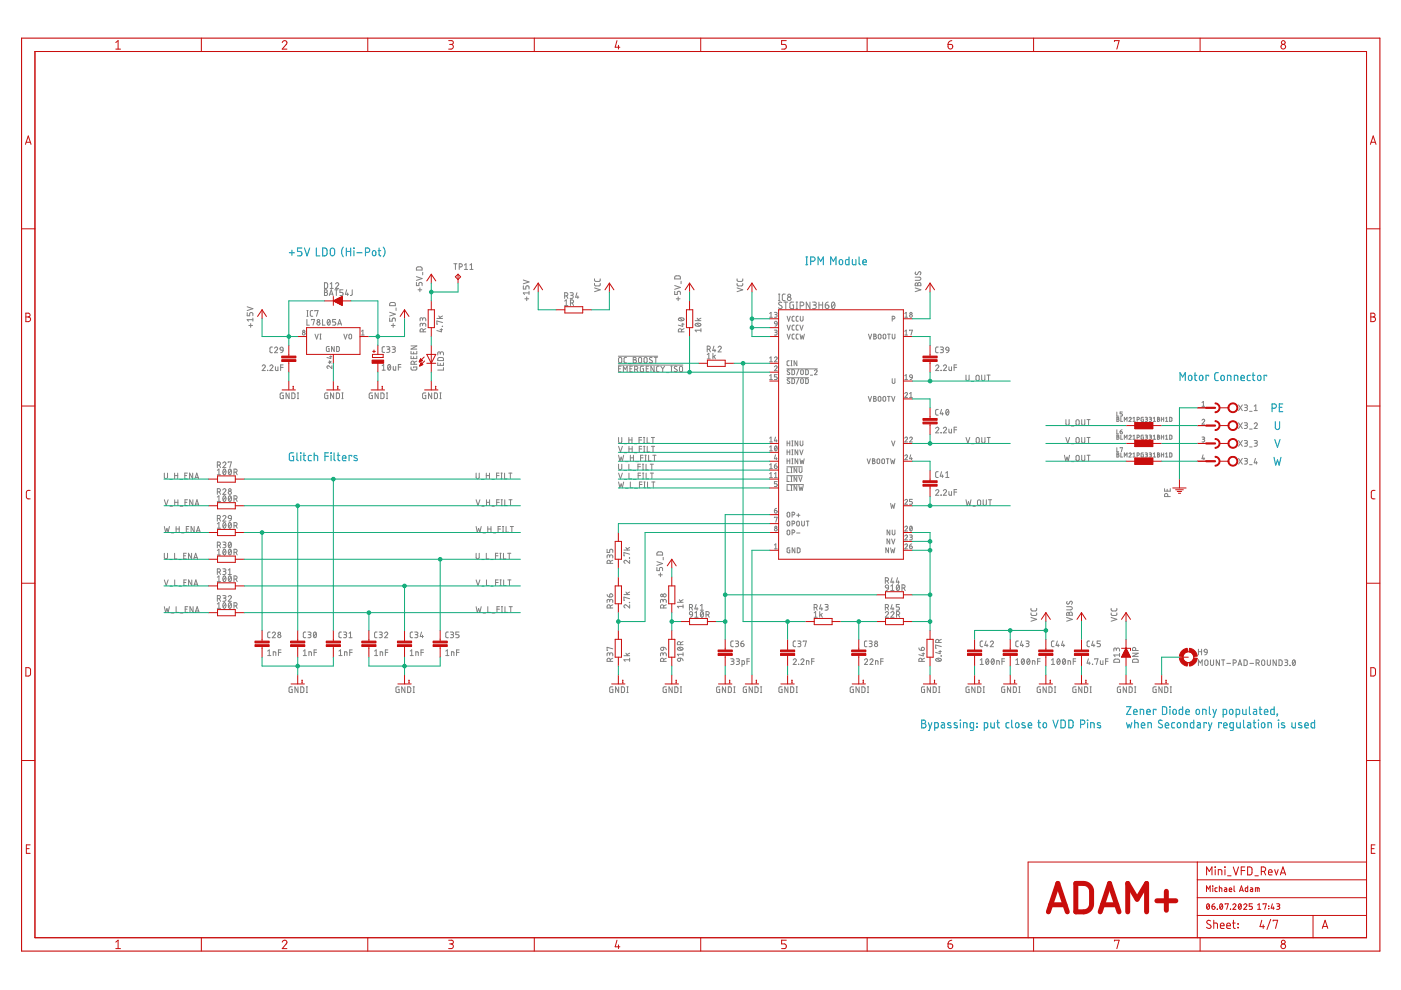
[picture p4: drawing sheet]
<svg xmlns="http://www.w3.org/2000/svg" width="297mm" height="210mm" viewBox="0 0 297 210" stroke-linecap="round" stroke-linejoin="round" font-family="sans-serif">
<g fill="none" stroke="#0696d7" stroke-width=".23">
<path d="M61.3 53.6h1.1M61.9 53v1.1M64 52.6h-.9v.7h.5a.48 .48 0 0 1 .4 .5 .48 .48 0 0 1-.4 .5h-.5M64.5 52.6l.6 1.7 .6-1.7M67.1 52.6v1.7h.7M68.4 52.6h.6l.3 .3v.9l-.3 .4-.6 .1zM70.1 52.7l.4-.1 .3 .1 .2 1.1a.47 .47 0 0 1-.5 .5 .47 .47 0 0 1-.5-.5zM72.8 52.4a1.55 1.55 0 0 0 0 2M73.4 53.3h1M73.4 52.6v1.7M74.4 52.6v1.7M75 52.6l.1 .1z"/>
<path d="M75 53.1v1.2M75.7 53.6h1.1M77.5 53.5h.5a.47 .47 0 0 0 .4-.5 .47 .47 0 0 0-.4-.4h-.5v1.7M79.1 53.3l.2-.2a.63 .63 0 0 1 .2 1.1h-.3l-.2-.2zM80.2 53.1h.5M80.4 52.6v1.5l.3 .2M81.3 52.4a1.55 1.55 0 0 1 0 2M170.9 56.1h.3M170.9 54.5h.3M171 54.5v1.6M171.9 55.4h.5a.46 .46 0 0 0 .4-.5 .46 .46 0 0 0-.4-.4h-.5v1.6M173.4 56.1v-1.6l.6 .9 .6-.9v1.6"/>
<path d="M176.1 56.1v-1.6l.6 .9 .5-.9v1.6M178 55.1h.6l.1 .7a.37 .37 0 0 1-.4 .3 .37 .37 0 0 1-.4-.3zM180 54.5v1.6h-.6l-.1-.2v-.7l.1-.1 .6-.1M180.7 55v1l.3 .1h.5v-1.1M182.1 54.5v1.4l.3 .2M182.9 55.6h.8a.39 .39 0 0 0-.3-.6 .39 .39 0 0 0-.5 .4l.1 .6 .7 .1M252.1 79.7l.2-.1a.63 .63 0 0 1 .2 1.1h-.3l-.2-.2zM253.2 79.6h.5M253.4 79v1.5l.3 .2M254.4 79.7l.3-.1a.63 .63 0 0 1 .1 1.1h-.3l-.2-.2zM256.3 79.8v-.2h-.6v1.1M258.3 79l-.5 .1-.2 .3v1.1l.2 .2h.5"/>
<path d="M259 79.7l.2-.1a.63 .63 0 0 1 .2 1.1h-.3l-.2-.2zM265.1 79.6h-.5l-.2 .3 .1 .7 .6 .1M265.5 79.6h.6M265.7 79v1.5l.4 .2M266.7 79.7l.3-.1a.62 .62 0 0 1 .1 1.1h-.3l-.2-.2zM268.6 79.8v-.2h-.6v1.1M62.3 96h-.6l-.3 .2v1.4l.9 .1v-.9h-.3M62.9 96v1.4l.3 .3M63.7 96l.1 .1zM63.8 96.6v1.1M64.3 96.6h.5M64.4 96l.1 1.5 .3 .2"/>
<path d="M66 96.6h-.5l-.1 .3v.7l.6 .1M66.6 96.6l.7 .1 .1 1M66.6 96v1.7M68.9 96.8h.7M69.6 96h-.7v1.7M70.1 96l.1 .1zM70.2 96.6v1.1M70.8 96v1.4l.3 .3M71.5 96.6h.6M71.7 96v1.5l.4 .2M72.6 97.1h.7a.39 .39 0 0 0-.2-.5 .39 .39 0 0 0-.5 .3l.1 .7 .6 .1M74.6 96.8v-.2h-.6v1.1"/>
<path d="M75.7 96.7l-.4-.1-.3 .2 .7 .5 .1 .3-.3 .1-.5-.1M250.2 80.7v-1.7l.5 .9 .6-.9v1.7M260.2 80.7v-1.1l.7 .1 .1 1M261.7 80.7v-1.1l.7 .1v1M263.1 80.1h.7a.39 .39 0 0 0-.2-.5 .39 .39 0 0 0-.5 .3l.1 .7 .6 .1M269.7 86.6h.5a.46 .46 0 0 0 .4-.5 .46 .46 0 0 0-.4-.5h-.5v1.7M270.1 97l.4 1.6 .3-1.1 .4 1.1 .4-1.6M270.3 93.2l.5 1.6 .6-1.6M270.4 89.4v1.2a.46 .46 0 0 0 .4 .5 .46 .46 0 0 0 .5-.5v-1.2M271.2 86.4h.6M272 85.6h-.8v1.7h.8M195.4 152.7h.5a.37 .37 0 0 1 .4 .3 .37 .37 0 0 1-.4 .4 .46 .46 0 0 1 .4 .5 .46 .46 0 0 1-.4 .4h-.5z"/>
<path d="M195.4 153.4h.5M196.8 153.2l.4 1.1M197.6 153.2l-.6 1.7h-.2M198.2 154.3h.6l.1-.1-.1-.9-.6-.1v1.7M199.6 153.2h.5l.2 .3v.8h-.6l-.2-.2 .1-.3 .7-.1M201.6 153.3l-.5-.1-.2 .3 .7 .4 .1 .3-.3 .1-.5-.1M202.9 153.3l-.4-.1-.2 .3 .7 .4v.3l-.2 .1-.5-.1M203.6 152.7l.1 .1zM203.6 153.2v1.1M204.3 154.3v-1.1l.7 .2v.9M206.4 154.3h-.6l-.1-.1v-.7l.1-.3h.6v1.4l-.1 .3h-.5M207.1 153.4l.1 .1z"/>
<path d="M207.1 154.1l.1 .1zM208.7 154.3l.7-.1v-.7l-.1-.2-.6-.1v1.7M210.1 153.2v1l.3 .1h.4v-1.1M211.3 153.2h.6M211.5 152.7l.1 1.5 .3 .1M213.9 153.2h-.4l-.2 .3 .1 .7 .5 .1M214.5 152.7v1.4l.3 .2M215.4 153.3h.5l.1 .7a.37 .37 0 0 1-.3 .3 .37 .37 0 0 1-.4-.3zM217.3 153.3l-.4-.1-.3 .3 .8 .4v.3l-.2 .1-.5-.1M218 153.8h.7a.39 .39 0 0 0-.2-.6 .39 .39 0 0 0-.5 .4l.1 .6 .6 .1M220 153.2h.6M220.2 152.7l.1 1.5 .3 .1"/>
<path d="M221.3 153.3h.5l.1 .7a.37 .37 0 0 1-.4 .3 .37 .37 0 0 1-.4-.3zM223.2 152.7l.6 1.6 .5-1.6M224.9 152.7h.7l.2 .3 .1 .9-.3 .4h-.7zM226.6 152.7h.6l.3 .3v.9l-.3 .4h-.6zM229.1 153.6h.5a.46 .46 0 0 0 .4-.5 .46 .46 0 0 0-.4-.4h-.5v1.6M230.5 152.7l.1 .1zM230.6 153.2v1.1M231.2 154.3v-1.1l.7 .2 .1 .9M233.3 153.3l-.4-.1-.3 .3 .7 .4 .1 .3-.2 .1-.6-.1M238.8 149.8h1l-1 1.7h1M238.8 153.2l.3 1.1 .3-.7 .3 .7 .3-1.1M240.3 150.9h.8a.39 .39 0 0 0-.3-.5 .39 .39 0 0 0-.5 .4l.1 .6 .7 .1"/>
<path d="M240.6 153.2l.7 .2v.9M240.6 152.7v1.6M241.7 151.5v-1.1l.7 .1 .1 1M242 153.8h.7a.39 .39 0 0 0-.2-.6 .39 .39 0 0 0-.5 .4l.1 .6 .6 .1M243.1 150.9h.8a.39 .39 0 0 0-.3-.5 .39 .39 0 0 0-.5 .4l.1 .6 .7 .1M243.4 154.3v-1.1l.7 .2v.9M245.1 150.6v-.2h-.6v1.1M246.4 152.8l-.6-.1-.2 .3 .2 .4 .5 .2a.38 .38 0 0 1 .1 .6 .38 .38 0 0 1-.5 .1l-.3-.2M246.5 149.8l.6 .1 .3 .2v1.1l-.3 .3h-.6zM247.1 153.8h.7a.39 .39 0 0 0-.3-.6 .39 .39 0 0 0-.4 .4v.6l.7 .1M248 149.8l.1 .1zM248.1 150.4v1.1"/>
<path d="M248.8 150.5l.2-.1a.62 .62 0 0 1 .2 1.1l-.5-.2zM249 153.2h-.4l-.2 .3 .1 .7 .5 .1M249.7 153.3h.5l.1 .7a.37 .37 0 0 1-.3 .3 .37 .37 0 0 1-.4-.3zM250.7 149.8v1.7l-.6-.1-.1-.8 .7-.2M251 154.3v-1.1l.7 .2v.9M251.4 150.9h.8a.39 .39 0 0 0-.3-.5 .39 .39 0 0 0-.5 .4l.1 .6 .7 .1M253.1 152.7v1.6h-.6l-.1-.2v-.7l.1-.2h.6M253.7 150.5l.3-.1a.63 .63 0 0 1 .1 1.1h-.3l-.2-.2zM253.9 153.2h.4l.2 .3v.8h-.5l-.2-.2 .1-.3 .6-.1M255 151.5v-1.1l.7 .1v1M255.8 153.4v-.2h-.6v1.1M256.2 153.2l.4 1.1"/>
<path d="M256.4 149.8v1.4l.3 .3M256.9 153.2l-.5 1.7h-.2M257.2 150.4l.3 1.1M257.9 150.4l-.6 1.7h-.1M259 153.4v-.2h-.6v1.1M259.3 151.5h.6l.2-.2v-.6l-.2-.3h-.6v1.7M259.4 153.8h.8a.39 .39 0 0 0-.3-.6 .39 .39 0 0 0-.5 .4l.1 .6 .7 .1M260.8 150.5l.2-.1a.62 .62 0 0 1 .2 1.1l-.5-.2zM261.5 154.3l-.7-.1v-.7l.1-.3h.6v1.4l-.1 .3h-.5M262.1 151.5l.7-.2v-.6l-.1-.3h-.6v1.7M262.2 153.2v1l.3 .1h.5v-1.1M263.5 150.4v.9l.2 .2h.5v-1.1"/>
<path d="M263.7 152.7v1.4l.2 .2M264.5 153.2l.7 .2v.9l-.7-.1v-.4l.7-.1M264.9 149.8v1.4l.3 .3M265.7 153.2h.6M265.8 150.4h.5l.1 .3v.8h-.5l-.2-.2 .1-.3 .6-.1M265.9 152.7v1.5l.4 .1M266.8 152.7l.1 .1zM266.8 153.2v1.1M267 150.4h.5M267.1 149.8l.1 1.5 .3 .2M267.5 153.3h.6l.1 .7a.37 .37 0 0 1-.4 .3 .37 .37 0 0 1-.4-.3zM268.1 150.9h.7a.39 .39 0 0 0-.3-.5 .39 .39 0 0 0-.4 .4l.1 .6 .6 .1"/>
<path d="M268.8 154.3v-1.1l.7 .2 .1 .9M270.2 149.8v1.7l-.7-.1-.1-.8 .2-.2h.6M270.8 151.4l.1 .1zM270.9 151.5l-.2 .4M271 152.7l.1 .1zM271.1 153.2v1.1M272.3 153.3l-.4-.1-.2 .3 .7 .4v.3l-.2 .1-.5-.1M273.9 153.2v1l.3 .1h.5v-1.1M275.9 153.3l-.4-.1-.2 .3 .7 .4v.3l-.2 .1-.5-.1M276.6 153.8h.8a.39 .39 0 0 0-.3-.6 .39 .39 0 0 0-.5 .4l.1 .6 .7 .1M278.7 152.7v1.6h-.5l-.2-.2v-.7l.7-.2"/>
</g>
<g fill="none" stroke="#808080" stroke-width=".21">
<path d="M68.8 59.9l.5 .1 .1 .2 .1 .6-.2 .3-.5 .1zM88.3 59.9v.7h.5v-.4a.34 .34 0 0 1 .4-.3 .34 .34 0 0 1 .3 .3v.4M88.3 58.7l1.2 .4-1.2 .4M88.4 56.7l.9-.1 .2 .2v.5h-1.2zM89.6 57.7v.6M96.2 55.9h.7M96.6 55.9v1.2M97.4 56.6l.6-.1v-.5l-.6-.1v1.2M98.5 56.2l.3-.3v1.2M98.5 57.1h.6M99.6 57.1h.7M99.6 56.2l.4-.3v1.2"/>
<path d="M111 59.4l1.2 .4-1.2 .4M126 59.1l.1 .4 .2 .2 .8-.1 .2-.5M143.2 58.6l.9-.1 .1 .2 .1 .4h-1.3zM144.4 59.6v.6M156.3 59.1v.4l.2 .2 .8-.1 .2-.5M194 58.8h1.1l.1 .2-.1 .4h-1.1M194.1 57.7a.3 .3 0 0 0 0 .4 .3 .3 0 0 0 .4 0l.2-.4a.34 .34 0 0 1 .6 .1 .34 .34 0 0 1-.2 .5M52.4 66.3v.7h.5v-.5a.34 .34 0 0 1 .4-.2 .34 .34 0 0 1 .3 .2v.5M52.4 65l1.2 .4-1.2 .4M52.7 69h.9M53.1 68.6v.8M53.6 67.8h-1.2l.3 .3"/>
<path d="M53.6 67.4v.7M55.6 77.6a.33 .33 0 0 1 .4-.2 .33 .33 0 0 1 .2 .5l-.6 .7h.7M56.7 78.6h.1M57.2 77.6a.33 .33 0 0 1 .5-.2 .33 .33 0 0 1 .1 .5l-.6 .7h.7M57.8 73.6h-.4l-.2 .3 .1 .7 .5 .2M58.2 73.9a.33 .33 0 0 1 .5-.3 .33 .33 0 0 1 .1 .5l-.6 .7h.7M58.4 77.8v.7l.2 .1h.3v-.8M59.4 73.8l.2-.2 .3 .1 .1 .6-.6-.1zM59.5 77.9h.5M60 74.3l-.2 .4-.3 .1M60 77.4h-.5v1.2M65.1 67.7v1.2h.5"/>
<path d="M65.1 67.1h.2M65.1 65.8h.2M65.2 65.8v1.3M66 67.9v-.2h.7l-.3 1.2M66.3 65.8l-.4 .1-.1 .2v.8l.5 .2M66.8 66v-.2h.6l-.3 1.3M66.8 70.8l.3 1.1 .4-1.1M67.8 71.9h.3M67.8 70.8h.3M67.9 70.8v1.1M68.4 67.7v1.2h.5M68.8 61.4l.5 .2v.3l-.2 .1 .3 .3-.1 .3-.5 .1z"/>
<path d="M68.8 62h.3M69.5 67.8l.2-.1a.66 .66 0 0 1 .3 .7 .66 .66 0 0 1-.4 .5l-.2-.6zM69.6 76.8h.4M69.8 73.5l-.6 .1v.7l.1 .2h.5v-.6h-.2M69.8 62.7l.4-1.3 .4 1.3M69.8 76.5l.2 .3M69.9 75.6h.5M69.9 62.4h.6M70 68l-.6 .7M70 76.8l.2 .2M70 76.8l-.2 .3M70 60.2l.3-.3v1.3"/>
<path d="M70 61.2h.7M70.1 75.4v.6l-.8-.2M70.2 76.6l-.2 .2M70.4 77.6v.5l-.6-.5a.29 .29 0 0 0-.5 .1 .29 .29 0 0 0 .3 .4M70.9 73.5v1l-.6-1v1M71 61.4h.6M71.1 60.2a.33 .33 0 0 1 .5-.2 .33 .33 0 0 1 .1 .5l-.6 .7h.7M71.2 67.7h-.7v.6h.4a.35 .35 0 0 1 .3 .3 .35 .35 0 0 1-.3 .3h-.4M71.3 61.4v1.3M71.4 73.5l.5 .2v.5l-.1 .3h-.4zM71.6 68.9l.4-1.2 .4 1.2M71.7 68.6h.6"/>
<path d="M72.7 61.4h-.6v.6h.4a.34 .34 0 0 1 .2 .3 .34 .34 0 0 1-.2 .4h-.4M72.9 70.8l.3 1.1 .4-1.1M73.5 61.4l-.3 1h.7M73.7 62.1v.6M74 71l.2-.2 .3 .2-.1 .8-.4-.1zM74.7 61.4v1.1l-.4 .2M76.6 71h.6M76.6 70.2l.3-.2v1M81 78.5h.7M81 77.6l.3-.3v1.2M81.6 73.5l-.4 .1-.2 .2v.7l.6 .2M82 73.5h.5l.2 .2-.2 .3h-.4"/>
<path d="M82.3 74l.3 .2 .1 .3-.2 .2h-.5M82.3 77.4l.1-.1a.61 .61 0 0 1 .4 .6 .61 .61 0 0 1-.4 .6l-.2-.6zM82.6 67.4v.7h.6v-.4a.34 .34 0 0 1 .3-.3 .34 .34 0 0 1 .3 .3v.4M82.6 66.2l1.2 .4-1.2 .4M82.7 64.2h.9l.2 .1v.5h-1.2zM82.8 77.6l-.5 .6M83 69h.8M83.1 73.5h.6l.1 .2-.1 .3h-.4M83.4 68.6v.8M83.4 77.7v.7l.2 .1h.3v-.8M83.5 74l.3 .2v.3l-.2 .2h-.5M84 65.3v.5"/>
<path d="M84.5 77.8h.5M85 77.3h-.5v1.2M87.1 77.8l.2 .6 .8 .1 .2-.2 .1-.5h-.7v.2M87.1 74.5v.5h1.3v-.5M87.1 75.5v.5h1.3v-.5M87.1 73.3h1.3l-1.3 .7h1.3M87.7 74.6v.4M87.7 75.6v.4M87.8 77.2l-.1-.6h-.4l-.2 .6h1.3M88.4 76.6l-.6 .2M88.6 61.4h.8M89 61v.8"/>
<path d="M89.6 68.9l.3-.4 .2 .1 .2 .6M89.6 69.1v-.4l-.3-.2-.2 .2v.5M89.6 67.7l.3-.3h.2l.2 .6M89.6 67.9v-.4l-.3-.1-.2 .1v.5M89.7 70.4l-.1-.6-.3-.1-.2 .2v.5h1.2M90.3 69.7l-.6 .3M92.6 67.5h1.2M92.8 76.9v.6h1.2v-.6M92.9 75.9h1l.1 .6h-1.2zM93 67l.4 .5M93.3 69.9h.5M93.3 74.9l.2-.2h.4l.1 .6"/>
<path d="M93.3 75.1v-.4l-.3-.1-.2 .1v.6M93.3 77.1v.4M93.6 69.7v.7l-1-.3M93.8 69.2h.1M93.8 68.4l-1.2-.3v.6h.2M93.8 67l-.5 .3M94 77.9v.6h-1.2M111 60.6v.7h.5v-.4a.34 .34 0 0 1 .3-.3 .34 .34 0 0 1 .4 .3v.4M111.3 63.4h.8M111.7 62.9v.9M112.2 62.1h-1.2l.2 .3M112.2 61.8v.6"/>
<path d="M119.7 62.7l.6-.1v-.4l-.6-.1v1.2M119.7 63.8l.4-.2v1.2M119.7 64.8h.7M120.1 62.7l.3 .6M120.9 62.1h.5l.1 .2-.1 .3h-.4M120.9 64.2l.6-.1v-.4l-.6-.1v1.2M121.2 62.6l.3 .3v.2l-.6 .2M121.3 64.2l.3 .6M122.3 62.1l-.3 .9h.7M122.5 62.7v.6M126 60.1l.1 .4 .2 .1h.9l.1-.5M126 61l1.3 .4-1.3 .4"/>
<path d="M131.1 77.4h13.7M131.1 75.5h8.3M131.1 78.2h.5M131.3 75.8h.3l.2 .3v.7l-.2 .2-.3-.1-.2-.3zM131.7 77.6h-.6v1.2h.6M132.2 78.8v-1.2l.4 .7 .4-.7v1.2M132.8 75.8h-.4l-.1 .2v.8l.5 .2M133.2 77.1h.6M133.6 78.2h.4M134.1 77.6h-.5v1.2h.5M134.3 75.8h.4l.2 .2-.3 .3 .3 .3-.2 .3-.4 .1zM134.3 76.3h.3"/>
<path d="M134.6 78.3l.6-.1v-.4l-.6-.2v1.2M135 78.3l.2 .5M135.5 75.8h.3l.2 .1v.9l-.2 .2-.4-.2zM136.4 77.6l-.6 .2v1h.6v-.6h-.2M136.7 75.8h.2l.3 .1v.9l-.3 .2-.3-.2zM137 78.2h.4M137.5 77.6h-.5v1.2h.5M138.3 75.9l-.4-.1-.2 .2 .5 .5a.3 .3 0 0 1 0 .4 .3 .3 0 0 1-.4 0l-.1-.1M138.7 77.6v1.2l-.7-1.2v1.2M138.7 75.8h.7M139 75.8v1.2M139.7 77.6l-.4 .1-.1 .2 .1 .9h.4"/>
<path d="M140.1 77.6l.4 .6M140.5 78.2v.6M140.9 77.6l-.4 .6M141.3 79h.5M142.2 78.8h.3M142.2 77.6h.3M142.4 77.6v1.2M143 61.8v.6h.6v-.4a.33 .33 0 0 1 .3-.2 .33 .33 0 0 1 .4 .2v.4M143 60.5l1.3 .4-1.3 .4M143.4 63.4h.8M143.5 77.7a.3 .3 0 0 0-.4 0 .3 .3 0 0 0 0 .4l.4 .3a.3 .3 0 0 1 0 .4 .3 .3 0 0 1-.5 0l-.1-.1M143.8 62.9v.9"/>
<path d="M143.9 67.5a.67 .67 0 0 1 1.1 .3 .66 .66 0 0 1-1.2-.2zM144.1 77.8l.2-.1 .4 .1v.9l-.2 .1-.4-.1zM144.1 67.4l.7 .6M144.5 70.4l-.1-.6-.3-.1-.3 .2v.5h1.2M144.5 68.7h.5M144.8 68.5v.7l-1-.3M145 69.7l-.5 .3M147.4 68h1.2M147.5 68.7a.68 .68 0 0 1 1.1 .3 .67 .67 0 0 1-.7 .2 .67 .67 0 0 1-.5-.5zM147.7 68.6l.6 .5M147.8 67.5l.4 .5M148.6 70h-1.2l.3 .4"/>
<path d="M148.6 69.7v.7M148.6 67.5l-.6 .3M149.9 74.1l.5-.1 .2-.2-.1-.3-.6-.1v1.2M149.9 75.2l.4-.3v1.2M149.9 76.1h.7M150.3 74.1l.3 .5M151.2 74.9v1.2M151.4 73.4l-.3 .9h.7M151.4 75.5l.3 .6M151.6 74.1v.5M151.7 75.3l-.5 .4M152.3 73.7a.33 .33 0 0 1 .4-.3 .33 .33 0 0 1 .1 .5l-.5 .7h.6"/>
<path d="M156.3 60.1v.4l.2 .1h.9l.1-.5M156.3 61l1.2 .4-1.2 .4M163.2 66.5l.3-.3v1.1M163.2 75.9l.3-.2v1M163.2 79.7l.3-.3v1.1M163.2 76.7h.6M163.2 67.3h.6M164.2 77.8a.29 .29 0 0 1 .4-.2 .29 .29 0 0 1 .1 .4l-.5 .6h.6M164.2 70h.3l.3 .2-.1 .2-.4 .1M164.2 68.5l.1 .2h.5M164.2 68.4l.3-.3 .2 .2 .1 .4M164.2 75.9a.29 .29 0 0 1 .4-.2 .29 .29 0 0 1 .1 .4l-.5 .6h.6"/>
<path d="M164.2 66.2l.5 .1 .1 .2-.1 .2h-.4M164.2 68.4v.1M164.5 70.5l.2 .1v.3l-.5 .1M164.5 66.7l.2 .1v.4l-.5 .1M164.8 68.7l-.2 .3-.3 .2M164.8 79.4h-.6v.5h.3l.3 .2-.1 .4h-.5M165.1 62.4h.3M165.1 63.8h.3M165.2 62.4v1.4M165.8 64.2l-.5-.1-.2 .3 .6 .5a.38 .38 0 0 1-.1 .6 .38 .38 0 0 1-.5-.2M166.2 64.1h.8M166.5 62.4h-.4l-.2 .3v.9l.6 .2"/>
<path d="M166.6 64.1v1.3M166.8 78.2h6.5M166.9 70.8l.3 1.1 .4-1.1M166.9 68.9l.3 1.1 .4-1.1M166.9 67.1l.3 1 .4-1M167.3 76.5h-.3l-.1 .2v.7l.4 .1M167.4 78.5l-.3-.1-.2 .2 .4 .4a.28 .28 0 0 1 0 .4 .28 .28 0 0 1-.4-.1M167.7 77.5h.2M167.7 76.5h.2M167.8 76.5v1M167.9 78.4h.4l.1 .2v.6l-.2 .2h-.3zM168.3 64.1h-.6l-.2 .1v.9l.2 .3h.6v-.7h-.3"/>
<path d="M168.4 70.8l-.3 .1-.2 .2 .1 .7 .4 .1M168.4 68.9l-.3 .1-.2 .2 .1 .7 .4 .1M168.4 67.1h-.3l-.2 .2 .1 .7 .4 .1M168.8 64.1h.3M168.8 65.4h.3M169 64.1v1.3M169 76.5v1l-.6-1v1M169.2 70.8l-.3 .1-.1 .2v.7l.4 .1M169.2 68.9l-.3 .1-.1 .2v.7l.4 .1M169.2 67.1h-.3l-.1 .2v.7l.4 .1M169.4 78.3l-.5 1.2M169.6 68.9l.3 1.1 .4-1.1"/>
<path d="M169.6 70.8l.2 1.1 .3-.7 .2 .7 .2-1.1M169.7 64.8h.4a.39 .39 0 0 0 .3-.4 .39 .39 0 0 0-.3-.3h-.4v1.3M169.7 67.1v.7l.2 .3 .4-.3v-.7M169.9 78.4l.4 .1v.8l-.2 .1-.3-.1zM170.8 78.4h.4l.2 .2v.6l-.3 .2h-.3zM171.7 64.1v1.3l-.8-1.3v1.3M171.8 79.5h.5M172.3 64.1h.6l.2 .2-.2 .3-.5 .1M172.7 64.7a.39 .39 0 0 1 .4 .4 .39 .39 0 0 1-.4 .3h-.4M172.7 78.6a.28 .28 0 0 1 .4-.2 .28 .28 0 0 1 .1 .4l-.5 .6h.5M173.6 64.7h.8M173.6 64.1v1.3"/>
<path d="M174.4 64.1v1.3M175 64.7h.4a.4 .4 0 0 1 .4 .4 .4 .4 0 0 1-.5 .4 .4 .4 0 0 1-.3-.4zM175.6 64.1l-.4 .1-.2 .5M176.4 64.1h.3a.77 .77 0 0 1 .3 .7 .77 .77 0 0 1-.4 .6l-.3-.7zM177 64.4l-.7 .7M184.1 70.8l.4 1.1 .3-1.1M185.3 70.8l.4 .2v.2l-.2 .1 .3 .2-.1 .3-.4 .1zM185.3 71.3h.2M186.2 71l.2-.2 .4 .2-.1 .8-.5-.1zM187.3 71l.2-.2 .3 .2-.1 .8-.4-.1zM188.2 70.8h.6M188.5 70.8v1.1"/>
<path d="M189.2 70.8v.9l.2 .2 .3-.2v-.9M189.2 67.6l.5-.1v-.3l-.5-.1v1M191.8 71h.6M191.8 67.3h.6M191.8 70.2l.3-.2v1M191.8 66.5l.3-.3v1.1M191.8 79.7l.3-.3v1.1M192.8 70.1v-.1h.6l-.3 1M193 79.5h.3l.1 .5-.5-.1zM194 61l1.2 .4-1.2 .4M194.1 60.1l.3-.1 .2 .2 .1-.2 .3-.1 .2 .2v.5h-1.2zM194.6 60.2v.4"/>
<path d="M198.4 77.6a.33 .33 0 0 1 .4-.2 .33 .33 0 0 1 .1 .5l-.5 .7h.7M198.9 73.6h-.4l-.1 .3v.7l.5 .2M199.3 73.6h.4l.3 .2-.1 .3h-.4M199.5 78.6h.1M199.7 74.1l.3 .3v.3l-.7 .1M200 77.6a.33 .33 0 0 1 .5-.2 .33 .33 0 0 1 .1 .5l-.6 .7h.7M200.6 73.7h.5l.1 .6-.6-.1zM201.2 77.8v.6l.2 .2h.3v-.8M201.2 74.3l-.2 .4-.4 .1M202.3 77.9h.5M202.8 77.4h-.5v1.2M204.8 79.5v1.1l.3 .1 .3-.1 .1-1.1"/>
<path d="M207.1 79.6l.2-.1 .3 .2v.9l-.3 .1h-.2l-.2-.3zM208.1 79.5v.9l.3 .3 .4-.1v-1.1M209.3 79.5h.6M209.6 79.5v1.3M46.1 98.6l.6-.1v-.4l-.6-.2v1.2M46.1 99.7l.3-.2v1.2M46.5 98.6l.3 .5M47.2 98.2a.33 .33 0 0 1 .5-.2 .33 .33 0 0 1 .1 .5l-.6 .6h.7M47.4 99.5h.1a.6 .6 0 0 1 .4 .6 .6 .6 0 0 1-.4 .5l-.3-.5zM47.8 99.7l-.5 .7M48.4 98.1v-.2h.7l-.4 1.2M48.6 99.5a.6 .6 0 0 1 .5 .6 .6 .6 0 0 1-.5 .5l-.2-.5z"/>
<path d="M49 99.7l-.5 .7M60.1 83.3l-.7 .1v.8l.2 .3h.5v-.7h-.2M61.3 83.3v1.2l-.7-1.2v1.2M61.9 83.3h.4l.2 .2v.8l-.2 .2h-.4zM63 84.5h.3M63 83.3h.3M63.2 83.3v1.2M69.5 83.3l-.6 .1-.1 .8 .2 .3h.5v-.7h-.2M70.7 83.3v1.2l-.6-1.2v1.2M71.3 83.3h.5l.2 .2v.8l-.2 .2h-.5zM72.5 84.5h.2M72.5 83.3h.2"/>
<path d="M72.6 83.3v1.2M79 83.3l-.7 .1v.8l.1 .3h.6v-.7h-.3M80.2 83.3v1.2l-.7-1.2v1.2M80.8 83.3h.4l.2 .2v.8l-.2 .2h-.4zM81.9 84.5h.3M81.9 83.3h.3M82.1 83.3v1.2M90.3 83.3l-.7 .1v.8l.2 .3h.5v-.7h-.2M91.5 83.3v1.2l-.7-1.2v1.2M92.1 83.3h.5l.1 .2v.8l-.1 .2h-.5zM93.3 84.5h.2M93.3 83.3h.2"/>
<path d="M93.4 83.3v1.2M131.1 98.4v.9l.3 .3 .4-.2v-1M131.1 92.8v.8l.3 .4 .4-.2v-1M131.1 96.5l.3 1.2 .3-.8 .3 .8 .2-1.2M131.1 94.6l.5 1.2 .4-1.2M132.3 99.8h.5M132.3 94.1h.5M132.3 96h.6M132.6 97.9h.6M133.3 92.8v1.2M133.3 98.4v1.2h.6M133.3 93.3h.7"/>
<path d="M133.3 94.6v1.2M133.3 95.2h.7M133.6 96.5v1.2M133.6 97.1h.7M134 92.8v1.2M134 94.6v1.2M134.2 99.8h.6M134.3 96.5v1.2M134.5 94.1h.5M134.5 96h.5M134.8 97.9h.5M135.3 99h.5"/>
<path d="M135.5 93.3h.5M135.5 95.2h.6M135.8 98.4h-.5v1.2M135.8 97.1h.6M136 92.8h-.5v1.2M136.1 94.6h-.6v1.2M136.2 98.4h.3M136.2 99.6h.3M136.3 98.4v1.2M136.4 96.5h-.6v1.2M136.4 92.8h.3M136.4 94h.3"/>
<path d="M136.5 95.8h.2M136.5 94.6h.2M136.6 92.8v1.2M136.6 94.6v1.2M136.7 96.5h.3M136.7 97.7h.3M136.9 96.5v1.2M137 98.4v1.2h.5M137.2 92.8v1.2h.5M137.2 94.6v1.2h.6M137.5 96.5v1.2h.5M137.9 98.4h.6"/>
<path d="M138.1 92.8h.7M138.1 94.6h.7M138.2 98.4v1.2M138.4 96.5h.7M138.4 92.8v1.2M138.5 94.6v1.2M138.7 96.5v1.2M163.2 94.8l.3-.2v1M163.2 92.9l.3-.2v1M163.2 98.6l.3-.3v1.1M163.2 95.6h.6M163.2 93.7h.6"/>
<path d="M163.2 80.5h.6M163.2 99.4h.6M164.2 98.8h.3a.29 .29 0 0 1 .3 .3 .29 .29 0 0 1-.3 .3 .29 .29 0 0 1-.3-.3zM164.3 94.6h.1a.52 .52 0 0 1 .4 .5 .52 .52 0 0 1-.4 .5l-.2-.5zM164.4 96.4l-.2 .9h.6M164.4 92.7l-.2 .8h.6M164.6 93.2v.5M164.6 97v.5M164.7 98.3l-.4 .2-.1 .3M164.7 94.8l-.4 .6M166.8 80.1h4.6M166.8 99h3.3"/>
<path d="M166.9 93.5v1M166.9 95.4v1M166.9 97.3v1M166.9 99.2v1h.4M166.9 97.7h.5M166.9 95.8h.5M166.9 94h.5M167.4 80.4l-.4-.1-.1 .2 .4 .4a.28 .28 0 0 1 0 .4 .28 .28 0 0 1-.4-.1M167.4 93.5v1M167.4 95.4v1M167.4 97.3v1M167.7 99.2h.2"/>
<path d="M167.8 99.2v1M167.9 80.3l.5 .2 .1 .5-.2 .3h-.4zM167.9 96.4h.2M167.9 98.3h.2M167.9 97.3h.2M167.9 95.4h.2M167.9 94.5h.2M167.9 93.5h.2M168 93.5v1M168 95.4v1M168 97.3v1M168.9 99.2v1l-.5-1v1"/>
<path d="M169.1 93.5v1l-.5-1v1M169.1 95.4v1l-.5-1v1M169.1 97.3v1l-.5-1v1M169.4 80.2l-.5 1.2M169.4 99.2v.7l.3 .3 .3-.2v-.8M169.6 95.4l.3 1 .4-1M169.6 97.3l.2 1 .3-.7 .2 .7 .2-1M169.7 93.5v.8l.2 .2 .3-.1v-.9M169.8 80.4l.2-.1 .3 .1-.1 .9-.4-.1zM170.8 80.3l.6 .2v.5l-.2 .3h-.4zM183.9 97.3l.3 1 .3-1M184.1 84.1l.3 1 .4-1"/>
<path d="M185 97.3l.5 .1v.2l-.2 .1 .2 .4-.2 .2h-.3zM185 97.7h.3M185.2 84.1l.5 .1v.2l-.2 .1 .3 .2-.2 .4h-.4zM185.2 84.5h.3M186 97.4l.2-.1 .3 .1-.1 .9-.4-.2zM186.3 84.1h.4l.1 .2v.5l-.3 .3-.3-.3zM187.1 97.3l.4 .1v.7l-.2 .2-.3-.2zM187.3 84.1h.4l.1 .2v.5l-.2 .3-.4-.3zM187.9 97.3h.6M188.2 84.1h.5M188.2 97.3v1M188.4 84.1v1"/>
<path d="M188.8 97.3l.2 1 .3-.7 .2 .7 .2-1M189 84.1l.4 1 .3-1M189 93.5l.4 1 .3-1M189.2 80.3v.9l.2 .1 .3-.1v-.9M191.8 83.5a.28 .28 0 0 1 .4-.3 .28 .28 0 0 1 .1 .5l-.5 .6h.6M191.8 92.9a.28 .28 0 0 1 .4-.2 .28 .28 0 0 1 .1 .4l-.5 .6h.6M191.8 96.7l.1-.1a.27 .27 0 0 1 .4-.1 .27 .27 0 0 1 0 .4l-.5 .6h.6M191.8 80.5h.6M192.8 92.9a.28 .28 0 0 1 .5-.2 .28 .28 0 0 1 0 .4l-.5 .6h.6M192.8 84.3h.6M192.8 83.5l.3-.3v1.1M193.1 96.4l-.3 .9h.6"/>
<path d="M193.3 97v.5M193.4 80l-.1 .3-.3 .2M198.4 90.8a.33 .33 0 0 1 .5-.2 .33 .33 0 0 1 0 .5l-.5 .7h.7M198.9 86.8h-.4l-.1 .3v.7l.5 .2M199.5 91.7h.1M199.6 86.8l-.3 .9h.7M199.8 87.5v.5M200 90.8a.33 .33 0 0 1 .5-.2 .33 .33 0 0 1 .1 .5l-.6 .7h.7M200.7 86.9v-.1a.6 .6 0 0 1 .5 .6 .6 .6 0 0 1-.5 .6l-.2-.6zM201.1 87.1l-.5 .6M201.2 91v.6l.2 .2h.3v-.8M202.3 91.1h.5"/>
<path d="M202.8 90.6h-.5v1.2M204.8 92.8l.4 1.2 .4-1.2M206 80.9h.5M206 94.1h.5M207.1 92.8h.3l.2 .1v.9l-.2 .2-.4-.2zM208.2 92.8v.8l.2 .4 .4-.2v-1M209.3 92.8h.7M209.6 92.8v1.2M225.7 96.5l.3 1.2 .2-.8 .3 .8 .3-1.2M226 92.8l.4 1.2 .4-1.2M226 89v.9l.3 .3 .3-.2 .1-1M227.2 97.9h.5"/>
<path d="M227.2 94.1h.5M227.2 90.3h.5M228.2 96.7l.2-.2 .4 .2-.1 1h-.3l-.2-.2zM228.2 89.2l.2-.2 .4 .2-.1 .9-.3 .1-.2-.2zM228.3 92.8h.4l.1 .3v.7l-.3 .2-.3-.2zM229.3 96.5l.1 1 .2 .2 .4-.2v-1M229.3 92.8l.1 1 .2 .2 .4-.2v-1M229.3 89l.1 1 .2 .2 .4-.2v-1M230.5 89h.6M230.5 92.8h.6M230.5 96.5h.6M230.8 89v1.2"/>
<path d="M230.8 92.8v1.2M230.8 96.5v1.2M236.8 88.5l.4 .2-.2 .2 .3 .2-.1 .2h-.4zM236.8 92.3l.4 .1-.2 .2 .3 .3-.1 .2h-.4zM236.8 96l.3 .1 .1 .1-.2 .2 .3 .3-.1 .2h-.4zM236.8 88.9h.2M236.8 87.4v.8h.4M236.8 91.1v.9h.4M236.8 94.9v.9h.4M236.8 92.6h.2M236.8 96.4h.2M237.5 91.5h.3a.25 .25 0 0 1 .2 .3 .25 .25 0 0 1-.3 .2 .25 .25 0 0 1-.2-.2z"/>
<path d="M237.5 95l.5-.1-.3 .9M237.6 88.5v.8h.4M237.6 92.3v.8h.4M237.6 96v.9h.4M237.9 91.1l-.4 .4M238 87.4h-.5v.3l.4 .1 .1 .1-.1 .3h-.4M238.4 89.3v-.8l.3 .5 .3-.5v.8M238.4 93.1v-.8l.3 .5 .3-.5v.8M238.4 96.9v-.9l.3 .5 .3-.5v.9M239.4 88.7a.24 .24 0 0 1 .3-.2 .24 .24 0 0 1 .1 .4l-.4 .4h.4M239.4 92.5a.24 .24 0 0 1 .3-.2 .24 .24 0 0 1 .1 .3l-.4 .5h.4M239.4 96.2a.24 .24 0 0 1 .3-.2 .24 .24 0 0 1 .1 .4l-.4 .5h.4"/>
<path d="M240.2 89.3h.5M240.2 88.7l.3-.2v.8M240.2 92.5l.3-.2v.8M240.2 96.2l.3-.2v.9M240.2 93.1h.5M240.2 96.9h.5M241.1 89l.4-.1 .1-.3-.5-.1v.8M241.1 92.8l.5-.2-.1-.3h-.4v.8M241.1 96.5h.4l.1-.3-.5-.2v.9M242.4 88.5l-.4 .1v.7h.4v-.4h-.1M242.4 92.3l-.4 .1v.7h.4v-.5h-.1M242.4 96l-.4 .1v.8h.4v-.5h-.1"/>
<path d="M242.8 88.5l.5 .1-.2 .3M242.8 92.3l.5 .1-.2 .2M242.8 96l.4 .1 .1 .2-.2 .1M242.9 88.9h.2M242.9 92.6h.2M242.9 96.4h.2M243.1 88.9l.2 .1v.2l-.5 .1M243.1 92.6l.2 .2v.2l-.5 .1M243.1 96.4l.2 .1v.3l-.5 .1M243.7 88.5l.4 .1-.2 .3M243.7 92.3l.4 .1-.2 .2M243.7 96l.4 .1-.2 .3"/>
<path d="M243.8 88.9h.1M243.8 92.6h.1M243.8 96.4h.1M243.9 88.9l.2 .1v.2l-.4 .1M243.9 92.6l.2 .2v.2l-.4 .1M243.9 96.4l.2 .1v.3l-.4 .1M244.5 89.3h.5M244.5 88.7l.3-.2v.8M244.5 92.5l.3-.2v.8M244.5 96.2l.3-.2v.9M244.5 93.1h.5M244.5 96.9h.5"/>
<path d="M245.4 88.5l.4 .1-.2 .3 .3 .2-.1 .2h-.4zM245.4 92.3l.4 .1-.2 .2 .3 .3-.1 .2h-.4zM245.4 96l.4 .1-.2 .3 .3 .3-.1 .2h-.4zM245.4 88.9h.2M245.4 92.6h.2M245.4 96.4h.2M246.2 88.9h.5M246.2 88.5v.8M246.2 92.3v.8M246.2 96v.9M246.2 92.6h.5M246.2 96.4h.5"/>
<path d="M246.7 88.5v.8M246.7 92.3v.8M246.7 96v.9M247.1 89.3h.5M247.1 88.7l.3-.2v.8M247.1 92.5l.3-.2v.8M247.1 96.2l.3-.2v.9M247.1 93.1h.5M247.1 96.9h.5M248 88.5l.5 .1-.2 .7h-.3zM248 92.3l.5 .1v.6l-.3 .1h-.2zM248 96l.5 .2-.2 .7h-.3z"/>
<path d="M254.8 89.1a.28 .28 0 0 1 .5-.2 .28 .28 0 0 1 0 .4l-.5 .6h.6M254.8 92.7l.6 .1v.2l-.2 .1M254.8 85.3l.3-.2v1M254.8 86.1h.6M255 93.1h.2M255.1 96.4l-.3 .9h.6M255.1 93.1l.3 .2v.3l-.6 .1M255.2 97v.5M262.6 85.9l.8 1.2M262.6 89.6l.8 1.2M262.6 93.4l.8 1.2M262.6 97.2l.8 1.2"/>
<path d="M263.4 85.9l-.8 1.2M263.4 89.6l-.8 1.2M263.4 93.4l-.8 1.2M263.4 97.2l-.8 1.2M263.8 85.9h.4l.3 .2-.1 .2-.5 .1M263.8 89.6l.5 .1 .2 .2-.2 .2-.4 .1M263.8 93.4h.5l.2 .2-.1 .3-.5 .1M263.8 97.2h.5l.2 .2-.2 .3h-.4M264.2 86.4l.3 .3-.1 .2-.6 .2M264.2 90.2l.3 .2-.1 .3-.6 .1M264.2 94l.2 .1v.4l-.6 .1M264.2 97.7l.3 .3-.1 .3-.6 .1"/>
<path d="M264.9 87.2h.6M264.9 91h.6M264.9 94.8h.6M264.9 98.5h.6M265.9 89.9a.33 .33 0 0 1 .5-.2 .33 .33 0 0 1 .1 .5l-.6 .6h.7M265.9 93.4h.5l.2 .2-.1 .3-.5 .1M265.9 87.1h.7M265.9 86.1l.4-.2v1.2M266.2 97.2l-.3 .9h.7M266.3 94l.2 .1v.4l-.6 .1M266.4 97.9v.5M34.8 100.3v.9l.3 .3 .4-.2v-1"/>
<path d="M34.8 117.3v.9l.3 .3 .4-.2v-1M34.8 106l.4 1.2 .4-1.2M34.8 111.6l.3 1.2 .3-.8 .2 .8 .3-1.2M36 101.6h.5M36 118.6h.5M36 107.3h.6M36.3 113h.6M37 100.8h.7M37 117.3v1.2h.5M37 100.3v1.2M37 106.5h.7M37 106v1.2"/>
<path d="M37.3 112.2h.7M37.3 111.6v1.2M37.7 100.3v1.2M37.7 106v1.2M37.9 118.6h.6M38 111.6v1.2M38.2 101.6h.5M38.2 107.3h.5M38.5 113h.5M38.9 117.8h.4M39.2 100.8h.4M39.2 106.5h.4"/>
<path d="M39.5 117.3h-.6v1.2h.6M39.5 112.2h.4M39.7 100.3h-.5v1.2h.5M39.8 106h-.6v1.2h.6M40 111.6h-.5v1.2h.5M40.6 117.3v1.2l-.6-1.2v1.2M40.9 100.3v1.2l-.7-1.2v1.2M40.9 106v1.2l-.7-1.2v1.2M41.1 118.5l.4-1.2 .4 1.2M41.2 111.6v1.2l-.7-1.2v1.2M41.2 118.2h.6M41.3 101.5l.4-1.2 .4 1.2"/>
<path d="M41.4 107.2l.4-1.2 .4 1.2M41.4 101.2h.6M41.4 106.9h.7M41.6 112.8l.4-1.2 .4 1.2M41.7 112.5h.7M46.1 115.6l.6-.1v-.4l-.6-.2v1.2M46.1 109.9l.6-.1v-.3l-.1-.2h-.5v1.2M46.1 104.3l.6-.1v-.3l-.1-.3h-.5v1.2M46.1 105.4l.3-.3v1.2M46.1 111.1l.3-.3v1.2M46.1 116.7l.3-.2v1.2M46.1 117.7h.7"/>
<path d="M46.1 112h.7M46.1 106.3h.7M46.1 100.7h.7M46.5 115.6l.3 .5M46.5 109.9l.3 .6M46.5 104.3l.3 .5M47.2 114.9l.6 .1 .1 .1v.3l-.5 .1M47.2 109.5a.33 .33 0 0 1 .5-.2 .33 .33 0 0 1 .1 .5l-.6 .7h.7M47.2 103.9a.33 .33 0 0 1 .5-.3 .33 .33 0 0 1 .1 .5l-.6 .7h.7M47.4 116.5h.1a.6 .6 0 0 1 .4 .6 .6 .6 0 0 1-.4 .5l-.3-.5zM47.4 110.9l.1-.1a.6 .6 0 0 1 .4 .6 .6 .6 0 0 1-.4 .6l-.3-.6zM47.4 105.2l.1-.1a.6 .6 0 0 1 .4 .6 .6 .6 0 0 1-.4 .6l-.3-.6z"/>
<path d="M47.6 115.5l.2 .1 .1 .3-.2 .2h-.5M47.8 116.7l-.5 .7M47.8 111.1l-.5 .6M47.8 105.4l-.5 .7M48.5 109.3h.4l.2 .6h-.6l-.1-.3zM48.6 116.5a.6 .6 0 0 1 .5 .6 .6 .6 0 0 1-.5 .5l-.2-.5zM48.6 110.9v-.1a.6 .6 0 0 1 .5 .6 .6 .6 0 0 1-.5 .6l-.2-.6zM48.6 105.2v-.1a.6 .6 0 0 1 .5 .6 .6 .6 0 0 1-.5 .6l-.2-.6zM48.6 115a.61 .61 0 0 1 .5 .5 .61 .61 0 0 1-.5 .6l-.2-.6zM49 115.2l-.5 .7M49 116.7l-.5 .7M49 111.1l-.5 .6"/>
<path d="M49 105.4l-.5 .7M49.1 109.9l-.2 .5-.4 .1M49.6 117.1l.6-.1 .1-.3-.2-.2h-.5v1.2M49.6 111.5l.6-.2v-.4l-.6-.1v1.2M49.6 105.8l.6-.1v-.5l-.6-.1v1.2M49.6 100.1l.6-.1 .1-.3-.2-.2h-.5v1.2M50 117.1l.3 .6M50 111.5l.3 .5M50 105.8l.3 .5M50 100.1l.3 .6M100.9 117.3l.1 1 .2 .2 .4-.2v-1M100.9 100.3l.1 1 .2 .2 .4-.2v-1"/>
<path d="M100.9 111.6l.3 1.2 .3-.8 .2 .8 .3-1.2M100.9 106l.4 1.2 .4-1.2M102.1 101.6h.5M102.1 118.6h.5M102.1 107.3h.6M102.4 113h.6M103.1 100.8h.7M103.1 100.3v1.2M103.1 117.3v1.2h.6M103.1 106v1.2M103.1 106.5h.7M103.4 111.6v1.2"/>
<path d="M103.4 112.2h.7M103.8 100.3v1.2M103.8 106v1.2M104 118.6h.6M104.1 111.6v1.2M104.3 101.6h.5M104.3 107.3h.5M104.6 113h.5M105.1 117.8h.5M105.3 100.8h.5M105.3 106.5h.6M105.6 117.3h-.5v1.2"/>
<path d="M105.6 112.2h.5M105.8 100.3h-.5v1.2M105.9 106h-.6v1.2M106 118.5h.3M106 117.3h.3M106.1 117.3v1.2M106.1 111.6h-.5v1.2M106.2 101.5h.3M106.2 100.3h.3M106.2 106h.3M106.2 107.2h.3M106.3 100.3v1.2"/>
<path d="M106.4 106v1.2M106.5 111.6h.3M106.5 112.8h.3M106.7 111.6v1.2M106.7 117.3v1.2h.6M107 100.3v1.2h.5M107 106v1.2h.5M107.3 111.6v1.2h.5M107.6 117.3h.7M107.9 100.3h.6M107.9 106h.7M108 117.3v1.2"/>
<path d="M108.2 111.6h.7M108.2 100.3v1.2M108.2 106v1.2M108.5 111.6v1.2M128.7 116.5v.6h.6v-.4a.33 .33 0 0 1 .3-.2 .33 .33 0 0 1 .3 .2v.4M129.3 118l.1-.3h.4l.1 .6M129.3 118.2l-.1-.4-.3-.2-.2 .2v.5M129.4 119.4l-.1-.5h-.5l-.1 .5h1.2M129.9 118.8l-.5 .2M131.1 102.2l.3 1.2 .3-.8 .3 .8 .2-1.2M131.1 100.3l.5 1.2 .4-1.2M132.3 116.6h1.2"/>
<path d="M132.3 101.6h.6M132.6 103.5h.6M132.7 116.1l.4 .5M133.3 100.3v1.2h.6M133.5 118.3h.1M133.5 118.8v.6l-.7-.5a.33 .33 0 0 0-.5 .1 .33 .33 0 0 0 .2 .4M133.5 117.5l-1.2-.3v.6h.1M133.5 116.1l-.6 .3M133.6 102.2v1.2h.6M134.3 101.6h.5M134.6 103.5h.5M135.3 100.8h.5"/>
<path d="M135.6 102.7h.5M135.8 100.3h-.5v1.2M136.1 102.2h-.5v1.2M136.2 101.5h.3M136.2 100.3h.3M136.4 100.3v1.2M136.5 103.4h.3M136.5 102.2h.3M136.7 102.2v1.2M137 100.3v1.2h.5M137.3 102.2v1.2h.5M137.9 100.3h.7"/>
<path d="M138.2 102.2h.7M138.2 100.3v1.2M138.5 102.2v1.2M139.3 119.1l1.2 .4-1.2 .4M139.4 117.1l.9-.1 .2 .2v.5h-1.2zM140.6 118.2v.5M163.2 100.5l.3-.3v1.1M163.2 101.3h.6M164.2 108.2h.3a.29 .29 0 0 1 .3 .4 .29 .29 0 0 1-.3 .2 .29 .29 0 0 1-.3-.3zM164.2 115.5l.3-.2v1.1M164.2 100.5l.3-.3v1.1M164.2 116.4h.6"/>
<path d="M164.2 109.8l.6-.1-.3 1M164.2 101.3h.6M164.7 107.8l-.4 .1-.1 .3M164.8 102.1h-.6v.5h.5l.1 .2-.1 .3h-.5M166.8 102.7h3.5M166.8 100.9h3.3M166.9 101v1.1h.4M166.9 102.9v1.1h.4M167 108.7l.2-.1 .2 .2v.7l-.2 .1-.3-.1zM167 110.6l.2-.1 .2 .2v.7l-.2 .1-.3-.1zM167 112.4l.4 .1v.8l-.2 .1-.3-.1zM167.4 116.2l-.5 .1 .1 .9h.4v-.6h-.1"/>
<path d="M167.7 104h.2M167.7 102.9h.2M167.7 102.1h.2M167.7 101h.2M167.7 100.2h.2M167.8 101v1.1M167.8 102.9v1.1M167.9 109.2l.5-.1 .1-.3-.1-.2h-.5v1M167.9 111.1l.5-.1v-.5h-.5v1M167.9 113l.5-.1 .1-.2-.1-.2-.5-.1v1M168.5 116.2v1l-.5-1v1M168.9 109.2h.7"/>
<path d="M168.9 113h.7M168.9 101v1.1l-.5-1.1v1.1M168.9 102.9v1.1l-.5-1.1v1.1M169 110.6l.3-.1 .2 .2v.7l-.2 .1-.4-.1zM169 116.2l.6 .1v.7l-.2 .2h-.4zM169.3 108.9v.7M169.4 101l.3 1.1 .4-1.1M169.4 102.9l.2 1.1 .2-.7 .3 .7 .2-1.1M170 110.5v.9l.2 .1 .3-.1v-.9M170.9 110.5h.6M171.2 110.5v1M188.4 116.2v1l-.6-1v1"/>
<path d="M188.6 114.3v1l-.5-1v1M188.7 112.4v1l-.6-1v1M188.8 106.7l.2 1.1 .3-.7 .2 .7 .2-1.1M188.8 116.2l.2 1 .3-.7 .2 .7 .2-1M189 114.3l.4 1 .3-1M189.2 112.4v.9l.2 .1 .3-.1v-.9M191.8 111.8a.28 .28 0 0 1 .4-.2 .28 .28 0 0 1 .1 .4l-.5 .6h.6M191.8 113.7l.1-.1a.27 .27 0 0 1 .4-.1 .27 .27 0 0 1 0 .4l-.5 .6h.6M191.8 106.1l.1-.1a.27 .27 0 0 1 .4-.1 .27 .27 0 0 1 0 .4l-.5 .6h.6M191.8 115.5l.1-.1a.27 .27 0 0 1 .4 0 .27 .27 0 0 1 0 .4l-.5 .6h.6M192.8 113.4h.4l.2 .3-.1 .2h-.3M192.8 115.8h.4a.29 .29 0 0 1 .2 .3 .29 .29 0 0 1-.3 .3 .29 .29 0 0 1-.3-.3z"/>
<path d="M193 111.6h.1a.52 .52 0 0 1 .3 .5 .52 .52 0 0 1-.3 .5l-.3-.5zM193.1 113.9l.3 .1v.4l-.6 .1M193.3 115.3l-.3 .2-.2 .3M193.4 111.8l-.5 .6M193.4 105.9h-.6v.4h.4l.2 .3-.1 .3h-.5M198.4 104.1a.33 .33 0 0 1 .4-.3 .33 .33 0 0 1 .1 .5l-.5 .7h.7M198.9 100l-.4 .1-.1 .2v.8l.5 .1M199.5 104.9h.1M199.6 100l-.3 1h.7M199.8 100.7v.5M200 104.1a.33 .33 0 0 1 .5-.3 .33 .33 0 0 1 .1 .5l-.6 .7h.7M200.5 101.2h.7"/>
<path d="M200.5 100.3l.4-.3v1.2M201.2 104.2v.6l.2 .2h.3v-.8M202.3 104.3h.5M202.8 103.8h-.5v1.2M204.8 106l.3 1.2 .2-.8 .3 .8 .3-1.2M206.3 107.3h.5M207.4 106h.3l.2 .2v.8l-.2 .2-.3-.1-.2-.3zM208.4 106v.8l.3 .4 .4-.2v-1M209.6 106h.6M209.9 106v1.2M246.9 103.6v.5h1.2v-.5M247.5 103.7v.4"/>
<path d="M247.6 105.3l-.1-.6h-.5l-.1 .6h1.2M34.8 123l.4 1.2 .4-1.2M34.8 128.6l.3 1.2 .3-.8 .2 .8 .3-1.2M36 124.3h.6M36.3 130h.6M37 123v1.2h.6M37.3 128.6v1.2h.6M38 124.3h.5M38.2 130h.6M39 123.5h.4M39.3 129.2h.4M39.5 123h-.5v1.2h.5"/>
<path d="M39.8 128.6h-.5v1.2h.5M40.7 123v1.2l-.7-1.2v1.2M40.9 128.6v1.2l-.6-1.2v1.2M41.1 124.2l.4-1.2 .4 1.2M41.2 123.9h.6M41.4 129.8l.4-1.2 .4 1.2M41.5 129.5h.6M46.1 126.9h.5l.1-.2v-.3l-.6-.1v1.2M46.1 121.3l.6-.1v-.3l-.1-.3h-.5v1.2M46.1 128.1l.3-.3v1.2M46.1 122.4l.3-.3v1.2M46.1 129h.7"/>
<path d="M46.1 123.3h.7M46.5 126.9l.3 .6M46.5 121.3l.3 .5M47.2 126.3h.6l.1 .2-.1 .3h-.4M47.2 120.6h.6l.1 .2-.1 .3h-.4M47.4 127.9l.1-.1a.6 .6 0 0 1 .4 .6 .6 .6 0 0 1-.4 .6l-.3-.6zM47.4 122.2l.1-.1a.6 .6 0 0 1 .4 .6 .6 .6 0 0 1-.4 .6l-.3-.6zM47.6 126.8l.3 .3-.1 .3-.6 .1M47.6 121.1l.2 .2 .1 .3-.2 .2h-.5M47.8 128.1l-.5 .6M47.8 122.4l-.5 .7M48.4 126.5a.33 .33 0 0 1 .5-.2 .33 .33 0 0 1 .1 .5l-.6 .7h.7"/>
<path d="M48.4 121.8h.7M48.4 120.9l.3-.3v1.2M48.6 127.9v-.1a.6 .6 0 0 1 .5 .6 .6 .6 0 0 1-.5 .6l-.2-.6zM48.6 122.2v-.1a.6 .6 0 0 1 .5 .6 .6 .6 0 0 1-.5 .6l-.2-.6zM49 128.1l-.5 .6M49 122.4l-.5 .7M49.6 128.5l.6-.2 .1-.3-.2-.2h-.5v1.2M49.6 122.8l.6-.1v-.5l-.6-.1v1.2M50 128.5l.3 .5M50 122.8l.3 .5M56.7 139h.7M56.7 138l.4-.2v1.2"/>
<path d="M57.3 134h-.4l-.2 .3 .1 .8 .5 .1M57.7 134.3a.33 .33 0 0 1 .5-.3 .33 .33 0 0 1 .1 .6l-.6 .6h.7M57.9 139v-.8l.5 .1 .1 .7M59 138.3h.6M59.6 137.8h-.6v1.2M64.3 139h.7M64.3 138l.3-.2v1.2M64.8 134h-.4l-.1 .3v.8l.5 .1M65.3 134h.4l.2 .2v.3l-.5 .1M65.5 139v-.8l.5 .1v.7M65.6 134.6l.3 .2v.3l-.6 .1M66.6 134.1l.2-.1a.73 .73 0 0 1 0 1.2 .75 .75 0 0 1-.2-1.1z"/>
<path d="M66.6 138.3h.5M67 134.3l-.5 .7M67.1 137.8h-.5v1.2M71.9 139h.6M71.9 138l.3-.2v1.2M72.4 134h-.4l-.1 .3v.8l.5 .1M72.8 134h.4l.3 .2-.1 .3-.4 .1M73 139v-.8l.6 .1v.7M73.2 134.6l.3 .2-.1 .3-.6 .1M74 135.2h.7M74 134.3l.3-.3v1.2M74.1 138.3h.6"/>
<path d="M74.7 137.8h-.6v1.2M79.4 138l.4-.2v1.2M79.4 139h.7M79.9 134h-.4l-.1 .3 .1 .8 .4 .1M80.4 134h.4l.2 .2v.3l-.5 .1M80.6 139v-.8l.5 .1v.7M80.7 134.6l.3 .1v.3l-.1 .2h-.5M81.5 134.3a.33 .33 0 0 1 .5-.3 .33 .33 0 0 1 .1 .6l-.6 .6h.7M81.7 138.3h.5M82.2 137.8h-.5v1.2M87 139h.6M87 138l.3-.2v1.2"/>
<path d="M87.5 134h-.4l-.1 .3v.8l.5 .1M87.9 134h.4l.3 .2-.1 .3-.4 .1M88.2 139v-.8l.5 .1v.7M88.3 134.6l.2 .1v.4l-.6 .1M89.3 138.3h.5M89.4 134l-.3 1h.7M89.6 134.7v.5M89.8 137.8h-.5v1.2M94.5 139h.7M94.5 138l.3-.2v1.2M95.1 134h-.4l-.2 .3v.8l.6 .1M95.5 134h.4l.3 .2-.2 .3-.4 .1"/>
<path d="M95.7 139v-.8l.5 .1v.7M95.8 134.6l.3 .1v.4l-.6 .1M96.8 138.3h.5M97.3 134h-.7v.6h.4a.33 .33 0 0 1 .3 .3 .33 .33 0 0 1-.3 .3h-.4M97.3 137.8h-.5v1.2M100.9 128.6l.3 1.2 .3-.8 .2 .8 .3-1.2M100.9 123l.4 1.2 .4-1.2M102.1 124.3h.6M102.4 130h.6M103.1 123v1.2h.6M103.4 128.6v1.2h.6M104.1 124.3h.5"/>
<path d="M104.4 130h.5M105.1 123.5h.5M105.4 129.2h.5M105.6 123h-.5v1.2M105.9 128.6h-.5v1.2M106 124.2h.3M106 123h.3M106.2 123v1.2M106.3 128.6h.3M106.3 129.8h.3M106.4 128.6v1.2M106.8 123v1.2h.5"/>
<path d="M107.1 128.6v1.2h.5M107.7 123h.6M107.9 128.6h.7M108 123v1.2M108.3 128.6v1.2M128.7 126l.2 .4 .4 .2M129.3 138.7l.1-.2h.4l.1 .6M129.3 138.9l-.1-.4-.3-.1-.2 .2v.5M129.3 127.4l.1-.3h.4l.1 .6M129.3 127.6l-.1-.4-.3-.1-.2 .1v.5M129.3 126a.35 .35 0 0 1 .6 .1 .35 .35 0 0 1-.3 .5h-.3zM129.4 128.9l-.1-.6h-.5l-.1 .6h1.2"/>
<path d="M129.9 137.6l-1.2-.4v.7h.1M129.9 139.6l-.5 .2M129.9 128.2l-.5 .3M132.3 139h1.2M132.3 126.1h1.2M132.7 138.5l.4 .5M132.7 125.5l.4 .6M133.4 127.8h.1M133.5 128.2v.7l-.7-.6a.33 .33 0 0 0-.5 .1 .33 .33 0 0 0 .2 .5M133.5 139.9h-1.2l.2 .3M133.5 139.6v.6M133.5 138.5l-.6 .3"/>
<path d="M133.5 126.9l-1.2-.3v.7h.1M133.5 125.5l-.6 .3M139.3 120.3v.7h.5v-.4a.35 .35 0 0 1 .3-.3 .35 .35 0 0 1 .4 .3v.4M139.6 121.9h.8M140 121.5v.8M140.1 137.4l.6-.2v.4a.33 .33 0 0 1-.4 .3 .33 .33 0 0 1-.2-.5zM140.6 127.4l.2-.3h.3l.2 .6M140.6 127.6v-.4l-.3-.1-.3 .2v.4M140.6 138.7l.2-.3 .3 .1 .2 .6M140.6 138.9v-.3l-.3-.2-.3 .3v.4M140.7 128.9l-.1-.6h-.4l-.2 .6h1.3M140.7 137.2l.3 .1 .3 .5"/>
<path d="M141.3 128.2l-.6 .3M141.3 139.6l-.6 .2M143.6 127.7h1.2M143.7 139.7l.6-.1v.4a.34 .34 0 0 1-.5 .2 .34 .34 0 0 1-.1-.5zM143.7 137.4a.65 .65 0 0 1 1.1 .3 .66 .66 0 0 1-.6 .2 .66 .66 0 0 1-.6-.4zM143.9 137.3l.6 .5M144 127.1l.4 .6M144.3 139.6l.3 .1 .2 .4M144.3 136.7l-.1-.6h-.5l-.1 .6h1.2M144.8 128.6h-1.2l.3 .3M144.8 128.2v.7M144.8 138.4v.7"/>
<path d="M144.8 127.1l-.5 .4M144.8 138.7h-1.2l.3 .4M144.8 136l-.5 .3M146.2 128.8l.6-.1v-.4l-.6-.1v1.2M146.3 129.8l.3-.1 .2 .2v.4h-.6zM146.6 128.8l.2 .6M146.8 130.3l-.2 .5-.3 .1M147.3 130.9h.7M147.3 129.9l.4-.2v1.2M147.6 128.2l-.3 .9h.7M147.8 128.8v.6M148.5 129.4h.7"/>
<path d="M148.5 128.4l.3-.2v1.2M148.7 129.8v-.1a.6 .6 0 0 1 .5 .6 .6 .6 0 0 1-.5 .6l-.2-.6zM149.1 129.9l-.6 .7M149.7 130.3l.6-.1v-.4l-.6-.1v1.2M150.1 130.3l.3 .6M154.9 139.7h.6l.1 .2-.1 .3h-.4M155.5 135.9h-.4l-.2 .3 .1 .7 .5 .2M155.9 135.9h.5l.2 .2-.2 .3h-.3M156.1 139.7h.5l.2 .2-.2 .3h-.3M156.3 136.4l.2 .2v.4l-.6 .1M157.1 136.4h.4a.34 .34 0 0 1 .2 .4 .34 .34 0 0 1-.3 .3 .34 .34 0 0 1-.3-.3zM157.6 135.9l-.4 .2-.1 .3"/>
<path d="M158.9 139.7h-.5v1.2M168.2 140a.33 .33 0 0 1 .4-.3 .33 .33 0 0 1 .1 .5l-.5 .7h.6M168.7 135.9h-.4l-.1 .3v.7l.5 .2M169.1 135.9h.6l.1 .2-.1 .3h-.4M169.5 136.4l.3 .3-.1 .3-.6 .1M169.8 140a.33 .33 0 0 1 .5-.3 .33 .33 0 0 1 .1 .5l-.6 .7h.7M170.3 136v-.1h.7l-.4 1.2M172.6 128.8l.6-.1v-.4l-.6-.1v1.2M172.6 130.9h.7M172.6 129.9l.3-.2v1.2M172.6 139.7h-.5v1.2M173 128.8l.3 .6"/>
<path d="M173.8 129.7v1.2M174 130.3l.3 .6M174 128.2l-.2 .9h.6M174.2 128.8v.6M174.3 130.1l-.5 .4M174.9 128.2h.6l.1 .2-.1 .3h-.5M175.3 128.7l.3 .2-.1 .3-.6 .2M183.3 140a.33 .33 0 0 1 .4-.3 .33 .33 0 0 1 .2 .5l-.6 .7h.6M183.8 135.9h-.4l-.1 .3v.8l.5 .1M184.3 135.9h.5l.1 .2-.1 .3h-.4M184.4 140a.32 .32 0 0 1 .5-.3 .32 .32 0 0 1 .1 .5l-.6 .7h.7M184.6 136.4l.3 .3-.1 .3-.5 .1"/>
<path d="M187.3 139.7h-.6v1.2M187.7 129.9a.33 .33 0 0 1 .5-.2 .33 .33 0 0 1 .1 .5l-.6 .7h.7M187.7 128.8l.6-.1v-.4l-.6-.1v1.2M187.7 123.2l.6-.2v-.4l-.6-.1v1.2M187.8 124.1h.5l.1 .6-.6-.1zM188.1 128.8l.3 .6M188.1 123.2l.3 .5M188.4 124.7l-.2 .4-.3 .1M188.9 129.9a.33 .33 0 0 1 .4-.2 .33 .33 0 0 1 .1 .5l-.5 .7h.6M188.9 124.3l.3-.3v1.2M188.9 125.2h.6M189.1 128.2l-.2 .9h.6"/>
<path d="M189.1 122.5l-.2 .9h.6M189.3 123.2v.5M189.3 128.8v.6M190.1 130.3l.6-.1v-.4l-.6-.1v1.2M190.2 124.1l.1-.1a.62 .62 0 0 1 .4 .6 .62 .62 0 0 1-.4 .6l-.3-.6zM190.3 122.5l-.3 .9h.7M190.5 130.3l.3 .6M190.5 123.2v.5M190.6 124.3l-.5 .6M190.7 128.2h-.7v.5h.4a.35 .35 0 0 1 .3 .3 .35 .35 0 0 1-.3 .4h-.4M191.2 124.7h.5l.2-.3-.1-.3-.6-.1v1.2M191.6 124.7l.3 .5"/>
<path d="M194.8 137.4a.51 .51 0 0 0 .5 .5M195.4 137.3a.34 .34 0 0 1 .6 .1 .34 .34 0 0 1-.3 .5h-.4zM195.5 138.6h.5M195.7 138.4v.7l-.9-.3M196 139.6l-.5 .2M198.5 139.7a.66 .66 0 0 1 1.1 .3 .66 .66 0 0 1-.7 .3 .66 .66 0 0 1-.5-.5zM198.6 139.6l.7 .6M199.1 136.2l-.1-.5-.2-.1h-.3l-.1 .6h1.2M199.1 138.1h.5M199.3 137.9v.7l-.9-.3M199.5 139h.1M199.6 137.1l-1.2-.3v.6h.1"/>
<path d="M199.6 135.6l-.5 .2M207.8 140l.4-.3v1.2M208.4 135.9h-.4l-.2 .3v.7l.6 .2M209.1 135.9l-.3 .9h.7M209.1 139.8l.1-.1a.6 .6 0 0 1 .5 .6 .6 .6 0 0 1-.5 .6l-.2-.6zM209.3 136.6v.5M209.6 140l-.5 .6M210 136.2a.33 .33 0 0 1 .4-.3 .33 .33 0 0 1 .1 .5l-.5 .7h.6M210.3 139.8l.1-.1a.6 .6 0 0 1 .4 .6 .6 .6 0 0 1-.4 .6l-.3-.6zM210.8 140l-.6 .6M213 139.7h-.6v1.2M215.4 140l.3-.3v1.2"/>
<path d="M215.9 135.9h-.4l-.1 .3v.7l.5 .2M216.6 135.9l-.3 .9h.7M216.7 139.8l.1-.1a.6 .6 0 0 1 .4 .6 .6 .6 0 0 1-.4 .6l-.3-.6zM216.8 136.6v.5M217.1 140l-.5 .6M217.5 135.9h.5l.2 .2-.2 .3h-.4M217.8 139.8l.1-.1a.6 .6 0 0 1 .5 .6 .6 .6 0 0 1-.5 .6l-.2-.6zM217.8 136.4l.4 .3-.1 .3-.6 .1M218.3 140l-.5 .6M218.6 130v.4l.3 .1 .8-.1 .1-.4M218.6 129v.4l.3 .1h.7l.2-.5M218.6 130.9l1.2 .4-1.2 .4"/>
<path d="M220.5 139.7h-.5v1.2M222.9 140l.4-.3v1.2M223.5 135.9h-.4l-.2 .3v.7l.6 .2M224.2 135.9l-.3 .9h.7M224.2 139.8l.1-.1a.6 .6 0 0 1 .5 .6 .6 .6 0 0 1-.5 .6l-.2-.6zM224.4 136.6v.5M224.7 140l-.5 .6M225.3 135.9l-.2 .9h.6M225.4 139.8l.1-.1a.6 .6 0 0 1 .4 .6 .6 .6 0 0 1-.4 .6l-.2-.6zM225.5 136.6v.5M225.9 140l-.6 .6M226.1 128.6l1.1 .1 .2 .2-.2 .4h-1.1"/>
<path d="M226.1 130.9l1.3 .4-1.3 .4M226.2 130l.3-.2 .2 .3 .1-.3h.3l.2 .2 .1 .5h-1.3zM226.3 127.5a.3 .3 0 0 0-.1 .5 .3 .3 0 0 0 .5 0l.1-.4a.33 .33 0 0 1 .6 .1 .33 .33 0 0 1-.2 .4M226.7 130.1v.4M228.1 139.7h-.6v1.2M230.8 139.7l-.3 .9h.7M231 135.9h-.4l-.1 .3v.7l.5 .2M231.7 135.9l-.2 .9h.6M231.9 136.6v.5M232.1 139.8v-.1h.7l-.3 1.2M233.3 135.9h-.7v.5h.4a.34 .34 0 0 1 .3 .4 .34 .34 0 0 1-.3 .3h-.4M234.9 139.7h-.5v1.2"/>
<path d="M235.6 130v.4l.3 .1 .8-.1 .1-.4M235.6 129v.4l.3 .1h.7l.2-.5M235.6 130.9l1.2 .4-1.2 .4M236.2 139.8h1l.1 .2 .1 .4h-1.2zM236.7 137.7l.2-.3 .3 .1 .2 .5M236.7 137.9v-.4l-.3-.1-.2 .1v.5M237.4 138.5v.7M237.4 138.9h-1.2l.2 .3M240.1 138.5h1.2l-1.2 .7h1.2M240.2 139.8h.9l.2 .2v.4h-1.2zM240.8 137.9l-.1-.6h-.5l-.1 .6h1.2M254.1 138.2h.7"/>
<path d="M254.1 137.6v1.3M254.8 137.6v1.3M255.4 137.7h.4l.2 .6-.6-.1-.1-.2zM255.6 140h.4l.1 .3v.6l-.3 .2-.3-.2zM256 138.3l-.3 .4-.3 .2M256.6 139.9l.1 1 .2 .2 .4-.2v-1M258.6 139.9v1.2l-.7-1.2v1.2M259 139.9h.7M259.3 139.9v1.2M263.8 139.9h.4l.2 .2v.8l-.2 .2h-.4zM267.6 140h.4l.2 .3-.1 .6-.2 .2-.3-.1-.1-.2zM268.7 139.9v1l.2 .2 .4-.2v-1"/>
<path d="M270.6 139.9v1.2l-.7-1.2v1.2M271.2 139.9h.4l.2 .2v.7l-.2 .3h-.4zM272.4 139.9h.5l.1 .2-.1 .3h-.4M274.2 140v-.1a.61 .61 0 0 1 .5 .6 .61 .61 0 0 1-.5 .6l-.2-.6zM62 145.6l-.7 .2v.8l.1 .2h.6v-.6h-.3M63.2 145.6v1.2l-.7-1.2v1.2M63.8 145.6h.4l.2 .2v.8l-.2 .2h-.4zM64.9 146.8h.3M64.9 145.6h.3M65.1 145.6v1.2M84.6 145.6l-.6 .2-.1 .8 .2 .2h.5v-.6h-.2M85.9 145.6v1.2l-.7-1.2v1.2"/>
<path d="M86.4 145.6h.5l.2 .2v.7l-.2 .3h-.5zM87.6 146.8h.3M87.6 145.6h.3M87.7 145.6v1.2M129.4 140.2l-.1-.6h-.5l-.1 .6h1.2M129.9 145.6l-.6 .2v.8l.1 .2h.5v-.6h-.2M131.2 145.6v1.2l-.7-1.2v1.2M131.7 145.6h.5l.2 .2v.8l-.2 .2h-.5zM132.9 146.8h.3M132.9 145.6h.3M133.1 145.6v1.2M140.7 140.2v-.5l-.2-.1h-.3l-.2 .6h1.3"/>
<path d="M141.3 145.6l-.7 .2v.8l.2 .2h.5v-.6h-.2M142.5 145.6v1.2l-.7-1.2v1.2M143.1 145.6h.4l.2 .2v.8l-.2 .2h-.4zM144.3 146.8h.2M144.3 145.6h.2M144.4 145.6v1.2M152.6 145.6l-.6 .2-.1 .8 .2 .2h.5v-.6h-.2M153.8 145.6v1.2l-.6-1.2v1.2M154.4 145.6h.5l.1 .2v.8l-.1 .2h-.5zM155.3 140.2l.3 .1v.3l-.2 .2-.5 .1M155.6 146.8h.3M155.6 145.6h.3"/>
<path d="M155.7 145.6v1.2M156.4 140.2l.3 .1 .1 .3-.2 .2-.5 .1M157.3 140.9l.5-.1-.1-.7h-.4v1.2M158.3 145.6l-.7 .2v.8l.2 .2h.5v-.6h-.2M158.4 140.2h.5M159.5 145.6v1.2l-.7-1.2v1.2M160.1 145.6h.4l.2 .2v.8l-.2 .2h-.4zM161.2 146.8h.3M161.2 145.6h.3M161.4 145.6v1.2M165.8 145.6l-.6 .2-.1 .8 .2 .2h.5v-.6h-.2M167 145.6v1.2l-.6-1.2v1.2"/>
<path d="M167.6 145.6h.5l.2 .2v.8l-.2 .2h-.5zM168.8 146.8h.3M168.8 145.6h.3M168.9 145.6v1.2M169.3 140.9h.1M171 140.9v-.8l.5 .1v.7M172.1 140.2h.5M180.9 145.6l-.6 .2v.8l.1 .2h.5v-.6h-.2M182.2 145.6v1.2l-.7-1.2v1.2M182.7 145.6h.5l.2 .2v.8l-.2 .2h-.5zM183.9 146.8h.3M183.9 145.6h.3"/>
<path d="M184 145.6v1.2M185.6 140.9v-.8l.5 .1 .1 .7M186.7 140.2h.6M195.5 140.2l-.2-.6h-.2l-.3 .1v.5h1.2M196 145.6l-.6 .2v.8l.1 .2h.5v-.6h-.2M197.3 145.6v1.2l-.7-1.2v1.2M197.8 145.6h.5l.2 .2v.8l-.2 .2h-.5zM199 146.8h.3M199 145.6h.3M199.1 145.6v1.2M205.5 145.6l-.7 .2v.8l.2 .2h.5v-.6h-.2M206.7 145.6v1.2l-.7-1.2v1.2"/>
<path d="M207.3 145.6h.5l.1 .2 .1 .7-.2 .3h-.5zM207.8 140.9h.7M208.4 146.8h.3M208.4 145.6h.3M208.6 145.6v1.2M211.3 140.9v-.8l.6 .1v.7M212.4 140.2h.6M213 145.6l-.6 .2v.8l.1 .2h.5v-.6h-.2M214.3 145.6v1.2l-.7-1.2v1.2M214.8 145.6h.5l.2 .2v.8l-.2 .2h-.5zM215.4 140.9h.6M216 146.8h.3"/>
<path d="M216 145.6h.3M216.1 145.6v1.2M218.9 140.9v-.8l.5 .1v.7M220 140.2h.5M220.6 145.6l-.7 .2v.8l.2 .2h.5v-.6h-.2M221.8 145.6v1.2l-.7-1.2v1.2M222.4 145.6h.4l.2 .2v.8l-.2 .2h-.4zM222.9 140.9h.7M223.6 146.8h.2M223.6 145.6h.2M223.7 145.6v1.2M226.4 140.9v-.8l.5 .1 .1 .7"/>
<path d="M227.5 140.2h.6M228.1 145.6l-.6 .2v.8l.1 .2h.5v-.6h-.2M229.4 145.6v1.2l-.7-1.2v1.2M229.9 145.6h.5l.2 .2v.8l-.2 .2h-.5zM230.9 140.4v.5M231.1 146.8h.3M231.1 145.6h.3M231.2 145.6v1.2M231.6 140.9h.1M233.3 140.1v.7l.2 .1h.3v-.8M234.4 140.2h.5M237.6 145.6l-.7 .2v.8l.2 .2h.5v-.6h-.2"/>
<path d="M238.8 145.6v1.2l-.7-1.2v1.2M239.4 145.6h.4l.2 .2v.8l-.2 .2h-.4zM240.6 146.8h.2M240.6 145.6h.2M240.7 145.6v1.2M245.1 145.6l-.6 .2v.8l.1 .2h.5v-.6h-.2M246.4 145.6v1.2l-.7-1.2v1.2M246.9 145.6h.5l.2 .2v.8l-.2 .2h-.5zM248.1 146.8h.3M248.1 145.6h.3M248.2 145.6v1.2M254.1 141.1v-1.2l.4 .7 .4-.7v1.2"/>
<path d="M260.1 140.7h.8M261.5 140.6l.6-.2v-.4l-.6-.1v1.2M262.5 141.1l.4-1.2 .4 1.2M262.6 140.8h.6M265 140.7h.8M266.3 140.6l.6-.2v-.4l-.6-.1v1.2M266.7 140.6l.3 .5M272.7 140.4l.3 .2v.4l-.6 .1M273.5 141.1h.1M274.6 140.2l-.5 .6"/>
<circle cx="64.4" cy="70.7" r=".29"/>
<circle cx="64.4" cy="70.2" r=".24"/>
<circle cx="67.5" cy="68" r=".27"/>
<circle cx="67.5" cy="68.6" r=".33"/>
<circle cx="167.3" cy="62.7" r=".31"/>
<circle cx="167.3" cy="63.4" r=".39"/>
<circle cx="193.1" cy="66.5" r=".24"/>
<circle cx="193.1" cy="67" r=".29"/>
<circle cx="48.7" cy="103.9" r=".27"/>
<circle cx="48.7" cy="104.5" r=".34"/>
<circle cx="164.5" cy="112.3" r=".29"/>
<circle cx="164.5" cy="111.8" r=".22"/>
<circle cx="59.2" cy="134.3" r=".26"/>
<circle cx="59.2" cy="134.9" r=".34"/>
<circle cx="140.3" cy="126.2" r=".27"/>
<circle cx="140.9" cy="126.2" r=".34"/>
<circle cx="185.7" cy="136.8" r=".34"/>
<circle cx="185.7" cy="136.2" r=".27"/>
</g>
<g fill="none" stroke="#c90d0c" stroke-width=".21">
<path d="M7.4 10.9h282.3v187.9h-282.3zM24.6 9l.4-.4v1.8M24.6 10.4h.9M42.7 8.1v2.8M59.8 9a.49 .49 0 0 1 .7-.4 .49 .49 0 0 1 .2 .8l-.9 1h1M78 8.1v2.8M95.1 8.6h.6a.4 .4 0 0 1 .4 .4 .4 .4 0 0 1-.4 .4h-.4M95.6 9.4a.5 .5 0 0 1 .5 .5 .5 .5 0 0 1-.5 .5h-.5M113.3 8.1v2.8M130.8 8.6l-.4 1.4h1M131.1 9.6v.8M148.6 8.1v2.8"/>
<path d="M166.7 8.6h-1v.8h.6a.51 .51 0 0 1 .4 .5 .51 .51 0 0 1-.4 .5h-.6M183.9 8.1v2.8M201 9.4h.6a.5 .5 0 0 1 .4 .6 .5 .5 0 0 1-.5 .4 .5 .5 0 0 1-.5-.5zM201.8 8.6l-.5 .2-.3 .6M219.1 8.1v2.8M236.3 8.8v-.2h1l-.5 1.8M254.4 8.1v2.8M5.4 30.6l.6-1.8 .6 1.8M5.5 30.2h.9M290.6 30.6l.5-1.8 .6 1.8M290.7 30.2h.9M4.6 48.5h2.8"/>
<path d="M91.4 58.1v1.9M91.4 58.1l1 1.5M91.4 58.1l-.9 1.5M96.5 58.7l.6-.6 .6 .6-.6 .6zM97.1 58.1v1.9M289.7 48.5h2.9M5.5 66.4h.5a.4 .4 0 0 1 .4 .4 .4 .4 0 0 1-.4 .4 .5 .5 0 0 1 .5 .5 .5 .5 0 0 1-.5 .5h-.5zM5.5 67.2h.5M55.6 65.7v1.9M55.6 65.7l.9 1.4M55.6 65.7l-1 1.4M61.2 73.2v2.3"/>
<path d="M61.2 76.6v2.3M63.1 71.4h1.9M65 69.5h11.3v5.6h-11.3zM68.8 63.8h1.9M70.7 62.9v1.8M70.7 75.1v1.9M70.7 63.8l1.9-.9v1.8zM70.7 63.8h1.9M70.8 63.7h1.8M70.9 63.9h1.7M71 63.6h1.6M71 64h1.6"/>
<path d="M71.1 63.6h1.5M71.1 64h1.5M71.2 63.5h1.4M71.2 64.1h1.4M71.4 63.5h1.2M71.4 64.2h1.2M71.5 63.4h1.1M71.5 64.2h1.1M71.6 63.3h1M71.6 64.3h1M71.7 63.3h.9M71.8 64.3h.8"/>
<path d="M71.8 63.2h.8M71.9 64.4h.7M72 63.1h.6M72 64.5h.6M72.1 63.1h.5M72.1 64.5h.5M72.2 63h.4M72.2 64.6h.4M72.3 63h.3M72.4 64.7h.2M72.5 62.9h.1M72.5 64.7h.1"/>
<path d="M74.4 63.8h-3.7M76.3 71.4h1.9M79 75.1h2.2v.7h-2.2zM79 74.5h.6M79.3 74.2v.6M80.1 73.2v1.9M80.1 77v1.9M85.8 65.7v1.9M85.8 65.7l.9 1.4M85.8 65.7l-1 1.4M88.9 76.7h.1M88.9 76.6h.2"/>
<path d="M89 76.5h.3M89 76.5h.5M89 77.5h.1M89 76.4h.5M89 77.4h.3M89.1 76.3h.3M89.1 77.4h.4M89.1 76.2h.2M89.1 77.3h.5M89.2 76.1h.1M89.2 77.2h.3M89.2 76.1l.4 .4-.7 .2z"/>
<path d="M89.2 77.1h.3M89.2 77h.2M89.3 77h.1M89.6 77.3l-.3-.4-.3 .7M89.6 77.3l-.6 .3M89.9 75.7l-1 1M90 76.5l-1 1.1M90.5 77h1.9M90.5 75.1h1.9l-1 1.9zM90.8 65.7h1.3v3.8h-1.3zM91.4 63.8v1.9M91.4 69.5v1.9"/>
<path d="M91.4 73.2v5.7M114.1 60l.9 1.4M114.1 60l-.9 1.4M114.1 60v1.9M117.9 65.7h1.9M119.8 65h3.7v1.4h-3.7zM123.5 65.7h1.9M129.2 60l1 1.4M129.2 60l-.9 1.4M129.2 60v1.9M145.5 65.7h1.4v3.8h-1.4zM146.2 60v1.9"/>
<path d="M146.2 63.8v1.9M146.2 69.5v1.9M146.2 60l1 1.4M146.2 60l-.9 1.4M148.1 77h1.9M150 76.4h3.8v1.3h-3.8zM153.8 77h1.8M159.4 60v1.9M159.4 60l1 1.4M159.4 60l-.9 1.4M163.2 78.9h1.9M163.2 71.4h1.9"/>
<path d="M163.2 69.5h1.9M163.2 77h1.9M163.2 67.6h1.9M165.1 65.7h26.4v52.9h-26.4zM191.5 71.4h1.9M191.5 67.6h1.9M197.2 60v1.9M197.2 73.2v2.3M197.2 76.6v2.3M197.2 60l.9 1.4M197.2 60l-.9 1.4M290.6 66.4h.5a.4 .4 0 0 1 .4 .4 .4 .4 0 0 1-.4 .4 .5 .5 0 0 1 .5 .5 .5 .5 0 0 1-.5 .5h-.5z"/>
<path d="M290.6 67.2h.5M4.6 86.1h2.8M59.8 82.7h2.8M61.2 80.8v1.9M62.1 82.5h.1M62.1 81.9h.1M62.2 81.9v.6M69.3 82.7h2.8M70.7 80.8v1.9M71.5 82.5h.2M71.5 81.9h.2M71.6 81.9v.6"/>
<path d="M78.7 82.7h2.8M80.1 80.8v1.9M81 82.5h.1M81 81.9h.1M81 81.9v.6M90 82.7h2.9M91.4 80.8v1.9M92.3 82.5h.1M92.3 81.9h.1M92.4 81.9v.6M163.2 97.8h1.9M163.2 95.9h1.9"/>
<path d="M163.2 94h1.9M163.2 80.8h1.9M163.2 99.7h1.9M191.5 97.8h1.9M191.5 94h1.9M191.5 80.8h1.9M191.5 84.6h1.9M197.2 86.5v2.2M197.2 89.9v2.2M197.2 99.7v2.2M238.7 97.8h1.9M238.7 94h1.9"/>
<path d="M238.7 90.2h1.9M240.6 89.6h3.8v1.3h-3.8zM240.6 93.3h3.8v1.4h-3.8zM240.6 97.1h3.8v1.3h-3.8zM244.4 97.8h1.9M244.4 94h1.9M244.4 90.2h1.9M253.9 97.8h1.8M253.9 94h1.8M253.9 90.2h1.8M253.9 86.5h1.8M258.6 97.8h1.9"/>
<path d="M258.6 94h1.9M258.6 90.2h1.9M258.6 86.5h1.9M289.7 86.1h2.9M6.4 104h-.6l-.2 .4v1.1l.2 .2 .6 .1M44.2 118.6h1.9M44.2 112.9h1.9M44.2 107.2h1.9M44.2 101.6h1.9M46.1 100.9h3.8v1.3h-3.8zM46.1 106.6h3.8v1.3h-3.8zM46.1 112.2h3.8v1.4h-3.8z"/>
<path d="M46.1 117.9h3.8v1.3h-3.8zM49.9 118.6h1.9M49.9 112.9h1.9M49.9 107.2h1.9M49.9 101.6h1.9M130.4 114.8h1.4v3.8h-1.4zM131.1 112.9v1.9M131.1 118.6v1.9M142.4 118.6v1.9M142.4 118.6l1 1.4M142.4 118.6l-.9 1.4M163.2 112.9h1.9"/>
<path d="M163.2 101.6h1.9M163.2 116.7h1.9M163.2 103.5h1.9M163.2 109.1h1.9M163.2 111h1.9M191.5 112.9h1.9M191.5 107.2h1.9M191.5 116.7h1.9M191.5 114.8h1.9M197.2 103.1v2.2M248.6 103.5h2.9M249.3 103.8h1.6"/>
<path d="M249.6 104.2h.9M249.9 104.6h.4M250.1 101.6v1.9M291.5 104h-.5l-.3 .4 .1 1.1 .2 .2 .5 .1M4.6 123.7h2.8M44.2 129.9h1.9M44.2 124.2h1.9M46.1 129.2h3.8v1.4h-3.8zM46.1 123.6h3.8v1.3h-3.8zM49.9 129.9h1.9M49.9 124.2h1.9M55.6 133.7v2.2"/>
<path d="M55.6 137.1v2.2M63.1 133.7v2.2M63.1 137.1v2.2M70.7 133.7v2.2M70.7 137.1v2.2M78.2 133.7v2.2M78.2 137.1v2.2M85.8 133.7v2.2M85.8 137.1v2.2M93.3 133.7v2.2M93.3 137.1v2.2M130.4 124.2h1.4v3.8h-1.4z"/>
<path d="M130.4 135.6h1.4v3.7h-1.4zM131.1 122.3v1.9M131.1 128v1.9M131.1 133.7v1.9M131.1 139.3v1.9M141.8 124.2h1.3v3.8h-1.3zM141.8 135.6h1.3v3.7h-1.3zM142.4 122.3v1.9M142.4 128v1.9M142.4 133.7v1.9M142.4 139.3v1.9M144.3 131.8h1.9"/>
<path d="M146.2 131.1h3.8v1.3h-3.8zM150 131.8h1.9M153.8 135.6v2.2M153.8 139v2.2M167 135.6v2.2M167 139v2.2M170.8 131.8h1.8M172.6 131.1h3.8v1.3h-3.8zM176.4 131.8h1.9M182.1 135.6v2.2M182.1 139v2.2M185.9 131.8h1.8"/>
<path d="M185.9 126.1h1.8M187.7 125.5h3.8v1.3h-3.8zM187.7 131.1h3.8v1.3h-3.8zM191.5 131.8h1.9M191.5 126.1h1.9M196.5 135.6h1.3v3.7h-1.3zM197.2 133.7v1.9M197.2 139.3v1.9M206.6 135.6v2.2M206.6 139v2.2M214.2 135.6v2.2M214.2 139v2.2"/>
<path d="M221.7 129.9v1.9M221.7 135.6v2.2M221.7 139v2.2M221.7 129.9l1 1.4M221.7 129.9l-.9 1.4M229.3 129.9v1.9M229.3 135.6v2.2M229.3 139v2.2M229.3 129.9l.9 1.4M229.3 129.9l-1 1.4M237.8 137.5h1.9v.4M237.8 139.3h1.8"/>
<path d="M237.9 139.2h1.7M237.9 139.1h1.7M238 139h1.5M238 138.9h1.5M238 138.9h1.4M238.1 138.8h1.3M238.1 138.7h1.3M238.1 138.6h1.2M238.2 138.5h1.1M238.2 138.5h1M238.3 138.4h.9M238.3 138.3h.9"/>
<path d="M238.4 138.2h.7M238.4 138.1h.7M238.4 138h.6M238.5 138h.5M238.5 137.9h.5M238.6 137.8h.3M238.6 137.7h.3M238.7 137.6h.1M238.7 137.5h.1M238.7 137.5l1 1.8h-1.9zM238.7 129.9l1 1.4M238.7 129.9l-.9 1.4"/>
<path d="M238.7 129.9v1.9M238.7 135.6v5.6M250.1 139.3h1.8M289.7 123.7h2.9M5.5 141.6h.6l.4 .3v1.1l-.4 .3h-.6zM61.7 145h2.8M63.1 143.1v1.9M64 144.8h.1M64 144.2h.1M64.1 144.2v.6M84.3 145h2.9M85.8 143.1v1.9"/>
<path d="M86.7 144.8h.1M86.7 144.2h.1M86.7 144.2v.6M129.7 145h2.8M131.1 143.1v1.9M132 144.8h.1M132 144.2h.1M132 144.2v.6M141 145h2.8M142.4 143.1v1.9M143.3 144.8h.1M143.3 144.2h.1"/>
<path d="M143.4 144.2v.6M152.3 145h2.9M153.8 143.1v1.9M154.6 144.8h.1M154.6 144.2h.1M154.7 144.2v.6M158 145h2.8M159.4 143.1v1.9M160.3 144.8h.1M160.3 144.2h.1M160.4 144.2v.6M165.6 145h2.8"/>
<path d="M167 143.1v1.9M167.9 144.8h.1M167.9 144.2h.1M167.9 144.2v.6M180.7 145h2.8M182.1 143.1v1.9M183 144.8h.1M183 144.2h.1M183 144.2v.6M195.8 145h2.8M197.2 143.1v1.9M198.1 144.8h.1"/>
<path d="M198.1 144.2h.1M198.1 144.2v.6M205.2 145h2.8M206.6 143.1v1.9M207.5 144.8h.1M207.5 144.2h.1M207.6 144.2v.6M212.8 145h2.8M214.2 143.1v1.9M215.2 144.2v.6M220.3 145h2.9M221.7 143.1v1.9"/>
<path d="M222.6 144.8h.1M222.6 144.2h.1M222.7 144.2v.6M227.9 145h2.8M229.3 143.1v1.9M230.2 144.8h.1M230.2 144.2h.1M230.2 144.2v.6M237.3 145h2.9M238.7 143.1v1.9M239.6 144.8h.1M239.6 144.2h.1"/>
<path d="M239.7 144.2v.6M244.9 145h2.8M246.3 143.1v1.9M247.2 144.8h.1M247.2 144.2h.1M247.2 144.2v.6M290.6 141.6h.7l.3 .3v1.1l-.3 .3h-.7zM4.6 161.2h2.8M5.6 179.9h.6M6.4 179.1h-.8v1.8h.8M289.7 161.2h2.9M290.7 179.9h.6"/>
<path d="M291.5 179.1h-.8v1.8h.8M24.6 199.7l.4-.4v1.8M42.7 198.8v2.9M59.8 199.7a.49 .49 0 0 1 .7-.3 .49 .49 0 0 1 .2 .7l-.9 1h1M78 198.8v2.9M95.1 199.3h.6a.39 .39 0 0 1 .4 .4 .39 .39 0 0 1-.4 .4h-.4M113.3 198.8v2.9M130.8 199.3l-.4 1.4h1M148.6 198.8v2.9M166.7 199.3h-1v.8h.6a.51 .51 0 0 1 .4 .5 .51 .51 0 0 1-.4 .5h-.6M183.9 198.8v2.9M201.8 199.3l-.7 .4-.1 .4"/>
<path d="M219.1 198.8v2.9M236.3 199.5v-.2h1l-.5 1.8M253.9 194.1h35.8M253.9 182.8v16M253.9 190.3h35.8M253.9 186.5h35.8M254.4 198.8v2.9M255.8 189v-1.2l.4 .7 .4-.7v1.2M255.8 185.5v-1.7l.6 1 .6-1v1.7M255.9 191.7l.1-.1a.6 .6 0 0 1 .5 .6 .6 .6 0 0 1-.5 .6l-.2-.6zM256.4 191.9l-.5 .7M256.7 195.3l-.2-.1a.41 .41 0 0 0-.6 .1 .41 .41 0 0 0 .2 .6l.5 .2a.44 .44 0 0 1 0 .7 .44 .44 0 0 1-.6-.1l-.2-.1"/>
<path d="M257 192.2h.4a.33 .33 0 0 1 .2 .3 .33 .33 0 0 1-.3 .3 .33 .33 0 0 1-.3-.3zM257.1 187.8h.1M257.1 188.2v.8M257.3 195.7h.6l.2 .2v.9M257.3 195.1v1.7M257.5 191.6l-.4 .2-.1 .4M257.6 183.8l.1 .1zM257.6 184.4v1.1M258.1 188.2l-.4 .1-.1 .1v.5l.5 .1M258.1 192.7h.1M258.3 185.5v-1.1l.7 .1 .1 1M258.5 188.2l.5 .1 .1 .7"/>
<path d="M258.5 187.8v1.2M258.7 196.3h.8a.41 .41 0 0 0-.3-.6 .41 .41 0 0 0-.5 .4l.1 .7h.7M258.7 191.7l.1-.1a.6 .6 0 0 1 .4 .6 .6 .6 0 0 1-.4 .6l-.2-.6zM259.2 191.9l-.5 .7M259.6 188.2l.4 .1 .1 .1v.6h-.4l-.1-.3 .5-.1M259.7 183.8l.1 .1zM259.7 184.4v1.1M259.8 191.7v-.1h.6l-.3 1.2M260.1 196.3h.8a.41 .41 0 0 0-.3-.6 .41 .41 0 0 0-.5 .4l.1 .7h.7M260.3 185.7h.7M260.6 188.6h.6a.28 .28 0 0 0-.2-.4 .28 .28 0 0 0-.4 .3v.4l.6 .1M260.9 192.7h.1"/>
<path d="M261.3 195.7h.6M261.4 191.9a.32 .32 0 0 1 .4-.3 .32 .32 0 0 1 .1 .6l-.5 .6h.6M261.5 183.8l.5 1.7 .6-1.7M261.5 195.1v1.6l.4 .1M261.6 187.8v1l.2 .2M262.4 195.9h.2zM262.4 196.6l.2 .1zM262.7 191.7l.1-.1a.59 .59 0 0 1 .4 .6 .59 .59 0 0 1-.4 .6l-.3-.6zM262.8 189l.4-1.2 .4 1.2M262.9 188.7h.6M263.1 191.9l-.5 .7M263.2 184.6h.7"/>
<path d="M263.7 191.9a.33 .33 0 0 1 .5-.3 .33 .33 0 0 1 .1 .6l-.6 .6h.7M263.9 183.8h-.7v1.7M264.5 183.8l.7 .1 .2 .2v1.1l-.2 .3h-.7zM264.5 187.8v1.2h-.4v-.7l.4-.1M265.1 188.2l.4 .1 .1 .1v.6h-.4l-.1-.3 .5-.1M265.5 191.6h-.6v.6h.4a.34 .34 0 0 1 .2 .3 .34 .34 0 0 1-.2 .3h-.4M266.1 185.7h.7M266.2 189v-.8l.8 .1v.7M266.6 188.2v.8M266.6 192.8h.7M266.6 191.9l.4-.3v1.2M267.4 184.8h.5a.48 .48 0 0 0 .5-.5 .48 .48 0 0 0-.5-.5h-.5v1.7"/>
<path d="M267.5 195.1l-.4 1.4h1M267.8 191.7v-.1h.7l-.4 1.2M267.8 196.1v.7M268 184.8l.4 .7M268.9 184.9h.8a.4 .4 0 0 0-.3-.5 .4 .4 0 0 0-.5 .4l.1 .6 .7 .1M269 192.1h.1M269 192.6h.1M269.4 194.9l-.8 2.2M269.8 191.6l-.3 1h.7M269.9 195.3v-.2h1l-.5 1.7M270 192.3v.5M270.3 184.4l.3 1.1 .4-1.1"/>
<path d="M270.7 191.6h.5l.1 .2-.1 .3-.4 .1M271 192.2l.3 .1v.3l-.2 .2h-.4M271.5 185.5l.5-1.7 .6 1.7M271.6 185.1h.8M278.4 194.1v4.7M280.4 196.8l.5-1.7 .6 1.7M280.5 196.4h.9M289.7 182.8h-71.7v16M24.6 201.1h.9M95.6 200.1a.5 .5 0 0 1 .5 .5 .5 .5 0 0 1-.5 .5h-.5M131.1 200.3v.8M201 200.1h.6a.51 .51 0 0 1 .4 .6 .51 .51 0 0 1-.5 .4 .51 .51 0 0 1-.5-.5z"/>
<circle cx="272.1" cy="9" r=".4"/>
<circle cx="272.1" cy="9.9" r=".5"/>
<circle cx="251.9" cy="139.3" r="1.14"/>
<circle cx="272.1" cy="199.7" r=".4"/>
<circle cx="272.1" cy="200.6" r=".5"/>
</g>
<g fill="#c90d0c" stroke="#c90d0c" stroke-width=".21">
<path d="M76.7 136.7h3v.4h-3z"/>
<path d="M76.7 135.9h3v.4h-3z"/>
<path d="M84.3 136.7h3v.4h-3z"/>
<path d="M84.3 135.9h3v.4h-3z"/>
<path d="M91.8 136.7h3v.4h-3z"/>
<path d="M91.8 135.9h3v.4h-3z"/>
<path d="M54.1 136.7h3v.4h-3z"/>
<path d="M54.1 135.9h3v.4h-3z"/>
<path d="M61.6 136.7h3v.4h-3z"/>
<path d="M61.6 135.9h3v.4h-3z"/>
<path d="M69.2 136.7h3v.4h-3z"/>
<path d="M69.2 135.9h3v.4h-3z"/>
<path d="M195.7 76.3h3v.3h-3z"/>
<path d="M195.7 75.5h3v.4h-3z"/>
<path d="M195.7 89.5h3v.4h-3z"/>
<path d="M195.7 88.7h3v.4h-3z"/>
<path d="M195.7 102.7h3v.4h-3z"/>
<path d="M195.7 101.9h3v.4h-3z"/>
<path d="M180.6 138.6h3v.4h-3z"/>
<path d="M180.6 137.8h3v.4h-3z"/>
<path d="M165.5 138.6h3v.4h-3z"/>
<path d="M165.5 137.8h3v.4h-3z"/>
<path d="M152.3 138.6h3v.4h-3z"/>
<path d="M152.3 137.8h3v.4h-3z"/>
<path d="M205.1 138.6h3v.4h-3z"/>
<path d="M205.1 137.8h3v.4h-3z"/>
<path d="M212.7 138.6h3v.4h-3z"/>
<path d="M212.7 137.8h3v.4h-3z"/>
<path d="M220.2 138.6h3v.4h-3z"/>
<path d="M220.2 137.8h3v.4h-3z"/>
<path d="M227.8 138.6h3v.4h-3z"/>
<path d="M227.8 137.8h3v.4h-3z"/>
<path d="M78.9 76.3h2.4v.7h-2.4z"/>
<path d="M240.6 89.6h3.8v1.3h-3.8z"/>
<path d="M240.6 93.4h3.8v1.3h-3.8z"/>
<path d="M240.6 97.1h3.8v1.3h-3.8z"/>
<path d="M59.7 76.3h3v.3h-3z"/>
<path d="M59.7 75.5h3v.4h-3z"/>
</g>
<g fill="#c90d0c" stroke="#c90d0c" stroke-width=".21">
<path d="M257.6 85.4a1.04 1.04 0 0 1 1.1 1.1 1.04 1.04 0 0 1-1.1 1v-.2a.85 .85 0 0 0 .9-.8 .85 .85 0 0 0-.9-.9z" fill-rule="evenodd"/>
<path d="M260.7 85.7a1.05 1.05 0 0 1 1.6 .3 1.05 1.05 0 0 1-.7 1.5 1.05 1.05 0 0 1-1.3-1h.2a.85 .85 0 0 1 1.2-.9 .85 .85 0 0 1 .3 1.5 .85 .85 0 0 1-1.4-.4l-.1-.2h-.2z" fill-rule="evenodd"/>
<path d="M257.6 89.2a1.04 1.04 0 0 1 1.1 1 1.04 1.04 0 0 1-1.1 1.1v-.2a.85 .85 0 0 0 .9-.9 .85 .85 0 0 0-.9-.8z" fill-rule="evenodd"/>
<path d="M260.7 89.5a1.05 1.05 0 0 1 1.6 .3 1.05 1.05 0 0 1-.7 1.5 1.05 1.05 0 0 1-1.3-1.1h.2a.85 .85 0 0 1 1.2-.8 .85 .85 0 0 1 .3 1.5 .85 .85 0 0 1-1.4-.4l-.1-.3h-.2z" fill-rule="evenodd"/>
<path d="M257.6 93a1.04 1.04 0 0 1 1.1 1 1.04 1.04 0 0 1-1.1 1.1v-.2a.85 .85 0 0 0 .9-.9 .85 .85 0 0 0-.9-.8z" fill-rule="evenodd"/>
<path d="M260.7 93.2a1.05 1.05 0 0 1 1.6 .4 1.05 1.05 0 0 1-.7 1.4 1.05 1.05 0 0 1-1.3-1h.2a.85 .85 0 0 1 1.2-.8 .85 .85 0 0 1 .3 1.4 .85 .85 0 0 1-1.4-.3l-.1-.3h-.2z" fill-rule="evenodd"/>
<path d="M257.6 96.8a1.04 1.04 0 0 1 1.1 1 1.04 1.04 0 0 1-1.1 1v-.2a.85 .85 0 0 0 .9-.8 .85 .85 0 0 0-.9-.9z" fill-rule="evenodd"/>
<path d="M260.7 97a1.05 1.05 0 0 1 1.6 .3 1.05 1.05 0 0 1-.7 1.5 1.05 1.05 0 0 1-1.3-1h.2a.85 .85 0 0 1 1.2-.8 .85 .85 0 0 1 .3 1.4 .85 .85 0 0 1-1.4-.4l-.1-.2h-.2z" fill-rule="evenodd"/>
<path d="M252.2 137.5a1.89 1.89 0 0 1 1.7 1.6l-.8 .1-.3-.7-.7-.3z" fill-rule="evenodd"/>
<path d="M250.6 138l1.1-.5 .1 .7-.7 .3-.3 .7-.7-.1z" fill-rule="evenodd"/>
<path d="M250.1 139.6l.7-.1 .3 .6 .7 .4-.1 .7a1.89 1.89 0 0 1-1.6-1.6z" fill-rule="evenodd"/>
<path d="M253.1 139.5l.8 .1a1.89 1.89 0 0 1-1.7 1.6l-.1-.7 .7-.4z" fill-rule="evenodd"/>
</g>
<path d="M255.7 86.5h1.9M255.7 90.2h1.9M255.7 94h1.9M255.7 97.8h1.9" fill="none" stroke="#c90d0c" stroke-width=".47"/>
<path d="M4.6 8.1h288v193.6h-288z" fill="none" stroke="#c90d0c" stroke-width=".23"/>
<path d="M222.3 193.3l2-6 2 6M222.8 191.8h3M228.1 187.3h1.7a1.7 1.7 0 0 1 1.6 1.7v2.7a1.67 1.67 0 0 1-1.6 1.6h-1.7zM233.3 193.3l1.9-6 2.1 6M233.7 191.8h3.1M239.1 193.3v-6l2 3.4 2-3.4v6M245.3 191h4M247.3 189v4" fill="none" stroke="#c90d0c" stroke-width="1.1"/>
<g fill="none" stroke="#0dab76" stroke-width=".21">
<path d="M55.6 67.6v3.8h7.5M61.2 78.9v1.9M68.8 63.8h-7.6v9.4M70.7 77v3.8M74.4 63.8h5.7v9.4M80.1 78.9v1.9M85.8 67.6v3.8h-7.6M91.4 60v3.8M91.4 71.4v1.8M91.4 78.9v1.9M97.1 60v1.9h-5.7M114.1 61.9v3.8h3.8"/>
<path d="M129.2 61.9v3.8h-3.8M131.1 77h17M131.1 78.9h32.1M146.2 61.9v1.9M146.2 71.4v7.5M155.6 77h7.6M157.5 77v54.8h13.3M159.4 61.9v9.5h3.8M159.4 67.6h3.8M159.4 69.5h3.8M193.4 71.4h3.8v1.8M197.2 61.9v5.7h-3.8"/>
<path d="M197.2 78.9v1.9M131.1 99.7h32.1M131.1 97.8h32.1M131.1 95.9h32.1M131.1 94h32.1M193.4 84.6h3.8v1.9M193.4 97.8h3.8v1.9M193.4 94h20.8M193.4 80.8h20.8M197.2 92.1v1.9M221.7 97.8h17M221.7 94h17"/>
<path d="M221.7 90.2h17M246.3 97.8h7.6M246.3 94h7.6M246.3 90.2h7.6M253.9 86.5h-3.8v15.1M34.8 101.6h9.4M34.8 118.6h9.4M34.8 112.9h9.4M34.8 107.2h9.4M51.8 101.6h58.5M51.8 118.6h58.5M51.8 112.9h58.5"/>
<path d="M51.8 107.2h58.5M55.6 112.9v20.8M63.1 107.2v26.5M70.7 101.6v32.1M93.3 118.6v15.1M131.1 103.5h32.1M131.1 101.6h32.1M163.2 116.7h-3.8v26.4M163.2 111h-32.1v1.9M163.2 109.1h-9.4v26.5M163.2 112.9h-26.4v18.9h-5.7M193.4 112.9h3.8v20.8"/>
<path d="M193.4 116.7h3.8M193.4 107.2h20.8M193.4 114.8h3.8M197.2 105.3v1.9M34.8 129.9h9.4M34.8 124.2h9.4M51.8 129.9h58.5M51.8 124.2h58.5M55.6 139.3v1.9h15.1v-1.9M63.1 139.3v3.8M78.2 129.9v3.8M78.2 139.3v1.9h15.1v-1.9"/>
<path d="M85.8 124.2v9.5M85.8 139.3v3.8M131.1 120.5v1.8M131.1 129.9v3.8M142.4 120.5v1.8M142.4 129.9v3.8M142.4 131.8h1.9M151.9 131.8h1.9M153.8 126.1h32.1M167 131.8v3.8M178.3 131.8h7.6M182.1 131.8v3.8"/>
<path d="M193.4 131.8h3.8M193.4 126.1h3.8M214.2 133.7v1.9M221.7 133.7h-15.1v1.9M221.7 131.8v3.8M229.3 131.8v3.8M238.7 131.8v3.8M250.1 139.3h-3.8v3.8M131.1 141.2v1.9M142.4 141.2v1.9M153.8 141.2v1.9M167 141.2v1.9"/>
<path d="M182.1 141.2v1.9M197.2 141.2v1.9M206.6 141.2v1.9M214.2 141.2v1.9M221.7 141.2v1.9M229.3 141.2v1.9M238.7 141.2v1.9"/>
</g>
<g fill="#0dab76" stroke="#0dab76" stroke-width=".21">
<circle cx="85.8" cy="141.2" r=".38"/>
<circle cx="63.1" cy="141.2" r=".38"/>
<circle cx="78.2" cy="129.9" r=".38"/>
<circle cx="85.8" cy="124.2" r=".38"/>
<circle cx="93.3" cy="118.6" r=".38"/>
<circle cx="55.6" cy="112.9" r=".38"/>
<circle cx="63.1" cy="107.2" r=".38"/>
<circle cx="70.7" cy="101.6" r=".38"/>
<circle cx="61.2" cy="71.4" r=".38"/>
<circle cx="197.2" cy="107.2" r=".38"/>
<circle cx="197.2" cy="94" r=".38"/>
<circle cx="197.2" cy="80.8" r=".38"/>
<circle cx="80.1" cy="71.4" r=".38"/>
<circle cx="91.4" cy="61.9" r=".38"/>
<circle cx="197.2" cy="114.8" r=".38"/>
<circle cx="197.2" cy="116.7" r=".38"/>
<circle cx="197.2" cy="131.8" r=".38"/>
<circle cx="197.2" cy="126.1" r=".38"/>
<circle cx="182.1" cy="131.8" r=".38"/>
<circle cx="167" cy="131.8" r=".38"/>
<circle cx="157.5" cy="77" r=".38"/>
<circle cx="131.1" cy="131.8" r=".38"/>
<circle cx="153.8" cy="126.1" r=".38"/>
<circle cx="153.8" cy="131.8" r=".38"/>
<circle cx="142.4" cy="131.8" r=".38"/>
<circle cx="146.2" cy="78.9" r=".38"/>
<circle cx="159.4" cy="67.6" r=".38"/>
<circle cx="159.4" cy="69.5" r=".38"/>
<circle cx="221.7" cy="133.7" r=".38"/>
<circle cx="214.2" cy="133.7" r=".38"/>
</g>
</svg>
